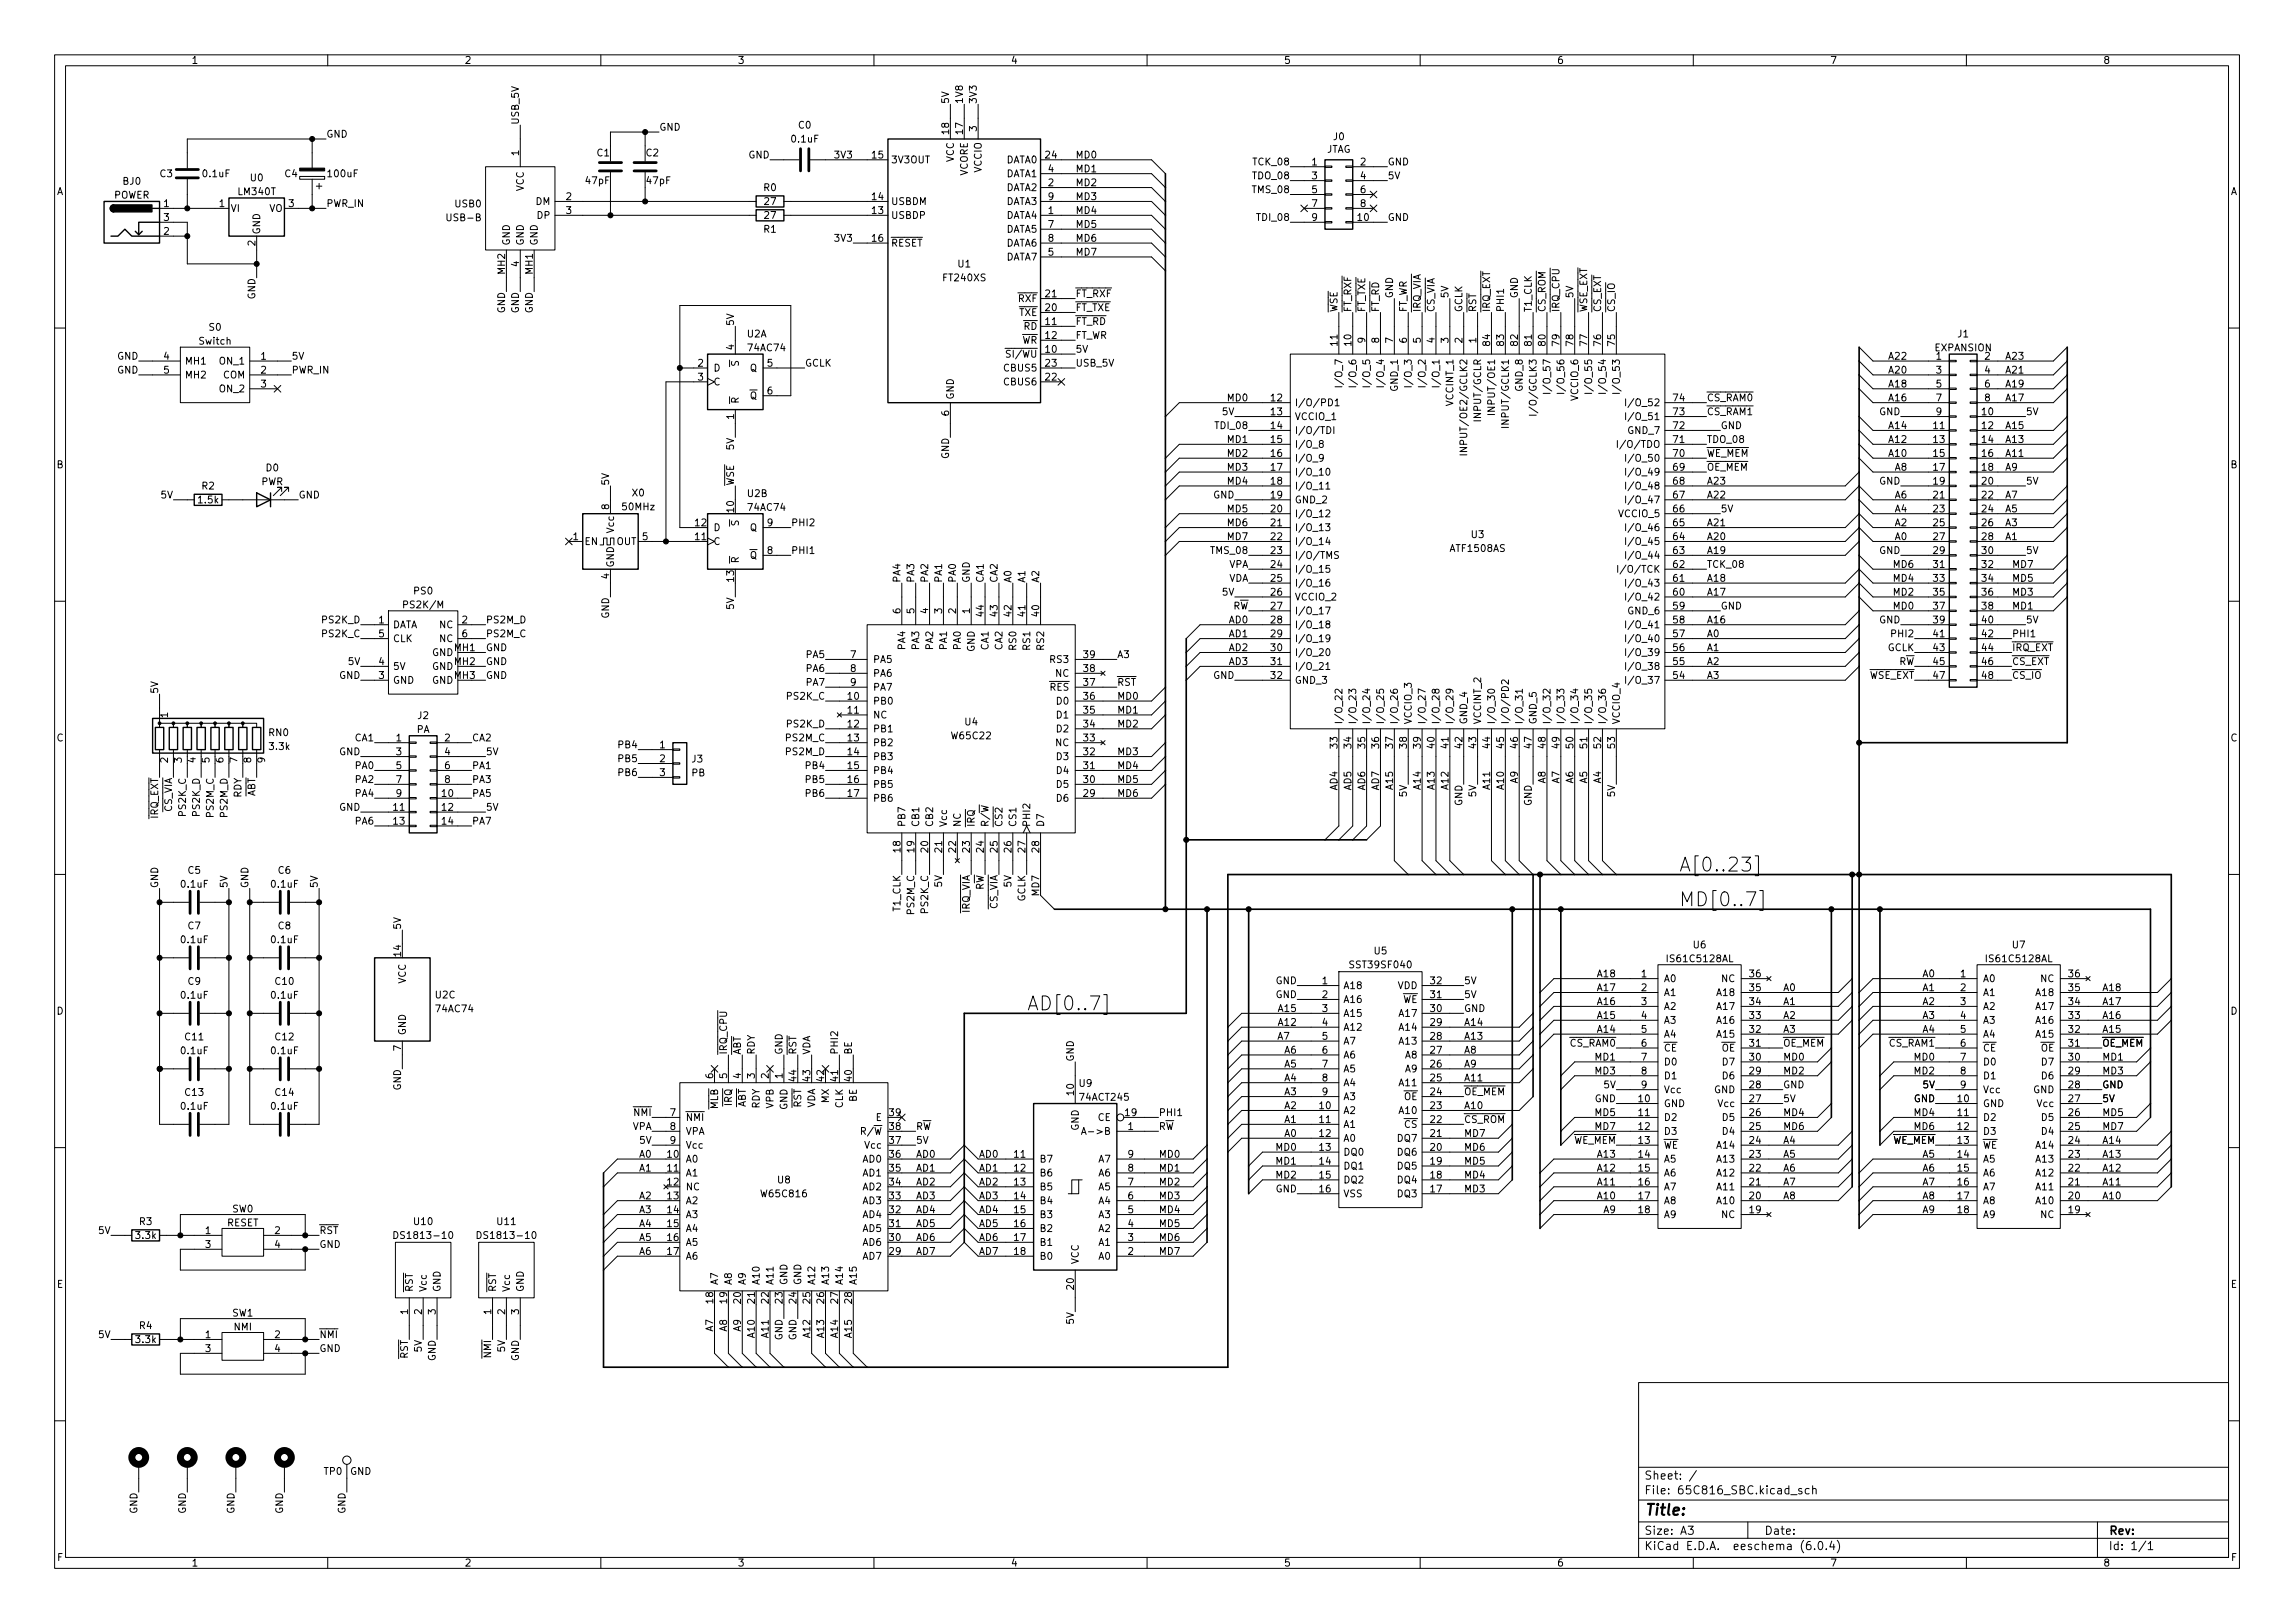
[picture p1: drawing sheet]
<svg xmlns="http://www.w3.org/2000/svg" width="420mm" height="297mm" viewBox="0 0 420 297" stroke-linecap="round" stroke-linejoin="round" font-family="sans-serif">
<defs><g id="words">
<g font-size="3.5">
<text x="307.3" y="159.5">A[0..23]</text>
<text x="307.3" y="165.9">MD[0..7]</text>
<text x="188" y="184.9">AD[0..7]</text>
</g>
<text font-size="2.8" x="301" y="277.3">Title:</text>
<g font-size="2.1">
<text x="301" y="273.5">File: 65C816_SBC.kicad_sch</text>
<text x="301" y="270.8">Sheet: /</text>
<text x="301" y="280.9">Size: A3</text>
<text x="323" y="280.9">Date:</text>
<text x="386" y="280.9">Rev:</text>
<text x="301" y="283.7">KiCad E.D.A. eeschema (6.0.4)</text>
<text x="386" y="283.7">Id: 1/1</text>
</g>
<g font-size="1.8">
<text x="35" y="11.7">1</text>
<text x="85" y="11.7">2</text>
<text x="135" y="11.7">3</text>
<text x="185" y="11.7">4</text>
<text x="235" y="11.7">5</text>
<text x="285" y="11.7">6</text>
<text x="335" y="11.7">7</text>
<text x="385" y="11.7">8</text>
<text x="95" y="22.9" transform="rotate(-90 95 22.9)">USB_5V</text>
<text x="120.6" y="23.9">GND</text>
<text x="146.2" y="23.5">C0</text>
<text x="173.7" y="19.1" transform="rotate(-90 173.7 19.1)">5V</text>
<text x="176.3" y="19.1" transform="rotate(-90 176.3 19.1)">1V8</text>
<text x="178.8" y="19.1" transform="rotate(-90 178.8 19.1)">3V3</text>
<text x="59.7" y="25.2">GND</text>
<text x="95" y="28.5" transform="rotate(-90 95 28.5)">1</text>
<text x="109.3" y="28.6">C1</text>
<text x="118.3" y="28.6">C2</text>
<text x="137" y="29">GND</text>
<text x="145" y="26.1">0.1uF</text>
<text x="153.1" y="29">3V3</text>
<text x="159.7" y="29">15</text>
<text x="163.1" y="29.9">3V3OUT</text>
<text x="173.7" y="24.5" transform="rotate(-90 173.7 24.5)">18</text>
<text x="174.6" y="29.7" transform="rotate(-90 174.6 29.7)">VCC</text>
<text x="176.3" y="24.5" transform="rotate(-90 176.3 24.5)">17</text>
<text x="178.8" y="24" transform="rotate(-90 178.8 24)">3</text>
<text x="184.1" y="29.9">DATA0</text>
<text x="191.4" y="29">24</text>
<text x="196.8" y="29">MD0</text>
<text x="242.8" y="28">JTAG</text>
<text x="244.1" y="25.6">J0</text>
<text x="10.3" y="35.7">A</text>
<text x="22.5" y="33.8">BJ0</text>
<text x="29.3" y="32.4">C3</text>
<text x="37.2" y="32.4">0.1uF</text>
<text x="43.7" y="35.7">LM340T</text>
<text x="45.9" y="33.2">U0</text>
<text x="52.2" y="32.4">C4</text>
<text x="60.1" y="32.4">100uF</text>
<text x="95.9" y="35" transform="rotate(-90 95.9 35)">VCC</text>
<text x="107.3" y="33.7">47pF</text>
<text x="118.5" y="33.7">47pF</text>
<text x="139.8" y="35">R0</text>
<text x="177.2" y="32.2" transform="rotate(-90 177.2 32.2)">VCORE</text>
<text x="179.7" y="31.5" transform="rotate(-90 179.7 31.5)">VCCIO</text>
<text x="184.1" y="35">DATA2</text>
<text x="184.1" y="32.4">DATA1</text>
<text x="191.9" y="34.1">2</text>
<text x="191.9" y="31.5">4</text>
<text x="196.8" y="31.5">MD1</text>
<text x="196.8" y="34.1">MD2</text>
<text x="229.5" y="35.3">TMS_08</text>
<text x="229.5" y="32.8">TDO_08</text>
<text x="229.6" y="30.3">TCK_08</text>
<text x="240.2" y="30.3">1</text>
<text x="240.2" y="32.8">3</text>
<text x="240.2" y="35.3">5</text>
<text x="249.1" y="30.3">2</text>
<text x="249.1" y="32.8">4</text>
<text x="249.1" y="35.3">6</text>
<text x="254" y="32.8">5V</text>
<text x="254" y="30.3">GND</text>
<text x="408.3" y="35.7">A</text>
<text x="20.8" y="36.3">POWER</text>
<text x="30" y="37.9">1</text>
<text x="30" y="40.4">3</text>
<text x="40.1" y="37.9">1</text>
<text x="42.2" y="38.8">VI</text>
<text x="49.3" y="38.8">VO</text>
<text x="52.8" y="37.9">3</text>
<text x="59.7" y="37.9">PWR_IN</text>
<text x="82.1" y="40.5">USB-B</text>
<text x="83.3" y="37.9">USB0</text>
<text x="98.1" y="37.5">DM</text>
<text x="98.4" y="40">DP</text>
<text x="103.6" y="36.6">2</text>
<text x="103.6" y="39.2">3</text>
<text x="140" y="40">27</text>
<text x="140" y="37.5">27</text>
<text x="159.7" y="39.2">13</text>
<text x="159.7" y="36.6">14</text>
<text x="163.1" y="40">USBDP</text>
<text x="163.1" y="37.5">USBDM</text>
<text x="184.1" y="40">DATA4</text>
<text x="184.1" y="37.5">DATA3</text>
<text x="191.9" y="39.2">1</text>
<text x="191.9" y="41.7">7</text>
<text x="191.9" y="36.6">9</text>
<text x="196.8" y="41.7">MD5</text>
<text x="196.8" y="36.6">MD3</text>
<text x="196.8" y="39.1">MD4</text>
<text x="230.4" y="40.4">TDI_08</text>
<text x="240.2" y="37.9">7</text>
<text x="240.2" y="40.4">9</text>
<text x="248.6" y="40.4">10</text>
<text x="249.1" y="37.9">8</text>
<text x="254" y="40.4">GND</text>
<text x="30" y="43">2</text>
<text x="46.7" y="45" transform="rotate(-90 46.7 45)">2</text>
<text x="47.6" y="43" transform="rotate(-90 47.6 43)">GND</text>
<text x="93.3" y="45" transform="rotate(-90 93.3 45)">GND</text>
<text x="95.9" y="45" transform="rotate(-90 95.9 45)">GND</text>
<text x="98.4" y="45" transform="rotate(-90 98.4 45)">GND</text>
<text x="139.8" y="42.6">R1</text>
<text x="153.1" y="44.2">3V3</text>
<text x="159.7" y="44.2">16</text>
<text x="163.1" y="45.1">~{RESET}</text>
<text x="184.1" y="47.7">DATA7</text>
<text x="184.1" y="42.6">DATA5</text>
<text x="184.1" y="45.1">DATA6</text>
<text x="191.9" y="46.8">5</text>
<text x="191.9" y="44.2">8</text>
<text x="196.8" y="44.2">MD6</text>
<text x="196.8" y="46.8">MD7</text>
<text x="92.5" y="50.2" transform="rotate(-90 92.5 50.2)">MH2</text>
<text x="95" y="48.8" transform="rotate(-90 95 48.8)">4</text>
<text x="97.5" y="50.2" transform="rotate(-90 97.5 50.2)">MH1</text>
<text x="172.8" y="51.5">FT240XS</text>
<text x="175.4" y="48.9">U1</text>
<text x="46.7" y="54.8" transform="rotate(-90 46.7 54.8)">GND</text>
<text x="92.4" y="57.3" transform="rotate(-90 92.4 57.3)">GND</text>
<text x="95" y="57.3" transform="rotate(-90 95 57.3)">GND</text>
<text x="97.5" y="57.3" transform="rotate(-90 97.5 57.3)">GND</text>
<text x="134.4" y="59.7" transform="rotate(-90 134.4 59.7)">5V</text>
<text x="185.1" y="55.3">~{RXF}</text>
<text x="185.2" y="57.8">~{TXE}</text>
<text x="191.4" y="59.5">11</text>
<text x="191.4" y="56.9">20</text>
<text x="191.4" y="54.4">21</text>
<text x="196.8" y="54.4">~{FT_RXF}</text>
<text x="196.8" y="56.9">~{FT_TXE}</text>
<text x="196.8" y="59.5">~{FT_RD}</text>
<text x="244.8" y="57.2" transform="rotate(-90 244.8 57.2)">~{WSE}</text>
<text x="247.4" y="57.2" transform="rotate(-90 247.4 57.2)">~{FT_RXF}</text>
<text x="249.9" y="57.2" transform="rotate(-90 249.9 57.2)">~{FT_TXE}</text>
<text x="252.5" y="57.2" transform="rotate(-90 252.5 57.2)">~{FT_RD}</text>
<text x="255" y="54.6" transform="rotate(-90 255 54.6)">GND</text>
<text x="257.5" y="57.2" transform="rotate(-90 257.5 57.2)">FT_WR</text>
<text x="260.1" y="57.2" transform="rotate(-90 260.1 57.2)">~{IRQ_VIA}</text>
<text x="262.6" y="57.2" transform="rotate(-90 262.6 57.2)">~{CS_VIA}</text>
<text x="265.2" y="54.6" transform="rotate(-90 265.2 54.6)">5V</text>
<text x="267.7" y="57.2" transform="rotate(-90 267.7 57.2)">GCLK</text>
<text x="270.2" y="57.2" transform="rotate(-90 270.2 57.2)">~{RST}</text>
<text x="272.8" y="57.2" transform="rotate(-90 272.8 57.2)">~{IRQ_EXT}</text>
<text x="275.3" y="57.2" transform="rotate(-90 275.3 57.2)">PHI1</text>
<text x="277.9" y="54.6" transform="rotate(-90 277.9 54.6)">GND</text>
<text x="280.4" y="57.2" transform="rotate(-90 280.4 57.2)">T1_CLK</text>
<text x="282.9" y="57.2" transform="rotate(-90 282.9 57.2)">~{CS_ROM}</text>
<text x="285.5" y="57.2" transform="rotate(-90 285.5 57.2)">~{IRQ_CPU}</text>
<text x="288" y="54.6" transform="rotate(-90 288 54.6)">5V</text>
<text x="290.6" y="57.2" transform="rotate(-90 290.6 57.2)">~{WSE_EXT}</text>
<text x="293.1" y="57.2" transform="rotate(-90 293.1 57.2)">~{CS_EXT}</text>
<text x="295.6" y="57.2" transform="rotate(-90 295.6 57.2)">~{CS_IO}</text>
<text x="21.5" y="65.8">GND</text>
<text x="30" y="65.8">4</text>
<text x="36.5" y="63.1">Switch</text>
<text x="38.3" y="60.5">S0</text>
<text x="47.8" y="65.8">1</text>
<text x="53.3" y="65.8">5V</text>
<text x="134.4" y="64" transform="rotate(-90 134.4 64)">4</text>
<text x="136.8" y="61.7">U2A</text>
<text x="137.1" y="64.3">74AC74</text>
<text x="183.5" y="65.4">~{SI/WU}</text>
<text x="185.7" y="62.9">~{WR}</text>
<text x="186.1" y="60.4">~{RD}</text>
<text x="191.4" y="64.6">10</text>
<text x="191.4" y="62">12</text>
<text x="196.8" y="64.5">5V</text>
<text x="196.8" y="62">FT_WR</text>
<text x="244.9" y="63.3" transform="rotate(-90 244.9 63.3)">11</text>
<text x="247.4" y="63.3" transform="rotate(-90 247.4 63.3)">10</text>
<text x="249.9" y="62.8" transform="rotate(-90 249.9 62.8)">9</text>
<text x="252.5" y="62.8" transform="rotate(-90 252.5 62.8)">8</text>
<text x="255" y="62.8" transform="rotate(-90 255 62.8)">7</text>
<text x="257.6" y="62.8" transform="rotate(-90 257.6 62.8)">6</text>
<text x="260.1" y="62.8" transform="rotate(-90 260.1 62.8)">5</text>
<text x="262.6" y="62.8" transform="rotate(-90 262.6 62.8)">4</text>
<text x="265.2" y="62.8" transform="rotate(-90 265.2 62.8)">3</text>
<text x="267.7" y="62.8" transform="rotate(-90 267.7 62.8)">2</text>
<text x="270.3" y="62.8" transform="rotate(-90 270.3 62.8)">1</text>
<text x="272.8" y="63.3" transform="rotate(-90 272.8 63.3)">84</text>
<text x="275.3" y="63.3" transform="rotate(-90 275.3 63.3)">83</text>
<text x="277.9" y="63.3" transform="rotate(-90 277.9 63.3)">82</text>
<text x="280.4" y="63.3" transform="rotate(-90 280.4 63.3)">81</text>
<text x="283" y="63.3" transform="rotate(-90 283 63.3)">80</text>
<text x="285.5" y="63.3" transform="rotate(-90 285.5 63.3)">79</text>
<text x="288" y="63.3" transform="rotate(-90 288 63.3)">78</text>
<text x="290.6" y="63.3" transform="rotate(-90 290.6 63.3)">77</text>
<text x="293.1" y="63.3" transform="rotate(-90 293.1 63.3)">76</text>
<text x="295.7" y="63.3" transform="rotate(-90 295.7 63.3)">75</text>
<text x="346" y="65.8">A22</text>
<text x="354.2" y="64.3">EXPANSION</text>
<text x="354.5" y="65.8">1</text>
<text x="358.4" y="61.7">J1</text>
<text x="363.4" y="65.8">2</text>
<text x="367" y="65.8">A23</text>
<text x="21.5" y="68.4">GND</text>
<text x="30" y="68.4">5</text>
<text x="33.8" y="66.7">MH1</text>
<text x="33.8" y="69.3">MH2</text>
<text x="40.3" y="66.7">ON_1</text>
<text x="40.3" y="71.8">ON_2</text>
<text x="40.8" y="69.3">COM</text>
<text x="47.8" y="68.4">2</text>
<text x="47.8" y="70.9">3</text>
<text x="53.3" y="68.4">PWR_IN</text>
<text x="127.8" y="67.1">2</text>
<text x="127.8" y="69.6">3</text>
<text x="130.6" y="68">D</text>
<text x="130.6" y="70.5">C</text>
<text x="137.3" y="68">Q</text>
<text x="140.5" y="67.1">5</text>
<text x="147.3" y="67.1">GCLK</text>
<text x="184" y="70.5">CBUS6</text>
<text x="184" y="68">CBUS5</text>
<text x="191.4" y="69.6">22</text>
<text x="191.4" y="67.1">23</text>
<text x="196.8" y="67.1">USB_5V</text>
<text x="245.7" y="69.9" transform="rotate(-90 245.7 69.9)">I/O_7</text>
<text x="248.3" y="69.9" transform="rotate(-90 248.3 69.9)">I/O_6</text>
<text x="250.8" y="69.9" transform="rotate(-90 250.8 69.9)">I/O_5</text>
<text x="253.4" y="69.9" transform="rotate(-90 253.4 69.9)">I/O_4</text>
<text x="255.9" y="71.5" transform="rotate(-90 255.9 71.5)">GND_1</text>
<text x="258.4" y="69.9" transform="rotate(-90 258.4 69.9)">I/O_3</text>
<text x="261" y="69.9" transform="rotate(-90 261 69.9)">I/O_2</text>
<text x="263.5" y="69.9" transform="rotate(-90 263.5 69.9)">I/O_1</text>
<text x="278.8" y="71.5" transform="rotate(-90 278.8 71.5)">GND_8</text>
<text x="283.8" y="70.9" transform="rotate(-90 283.8 70.9)">I/O_57</text>
<text x="286.4" y="70.9" transform="rotate(-90 286.4 70.9)">I/O_56</text>
<text x="291.5" y="70.9" transform="rotate(-90 291.5 70.9)">I/O_55</text>
<text x="294" y="70.9" transform="rotate(-90 294 70.9)">I/O_54</text>
<text x="296.5" y="70.9" transform="rotate(-90 296.5 70.9)">I/O_53</text>
<text x="346" y="68.4">A20</text>
<text x="346" y="70.9">A18</text>
<text x="354.5" y="68.4">3</text>
<text x="354.5" y="70.9">5</text>
<text x="363.4" y="68.4">4</text>
<text x="363.4" y="70.9">6</text>
<text x="367" y="68.4">A21</text>
<text x="367" y="70.9">A19</text>
<text x="134.4" y="76.7" transform="rotate(-90 134.4 76.7)">1</text>
<text x="135.3" y="74" transform="rotate(-90 135.3 74)">~{R}</text>
<text x="135.9" y="73.1">~{Q}</text>
<text x="140.5" y="72.2">6</text>
<text x="173.7" y="76.1" transform="rotate(-90 173.7 76.1)">6</text>
<text x="174.6" y="73.2" transform="rotate(-90 174.6 73.2)">GND</text>
<text x="223.9" y="76">5V</text>
<text x="224.9" y="73.4">MD0</text>
<text x="232.7" y="73.4">12</text>
<text x="232.7" y="76">13</text>
<text x="237" y="74.3">I/O/PD1</text>
<text x="237" y="76.9">VCCIO_1</text>
<text x="266.1" y="74.1" transform="rotate(-90 266.1 74.1)">VCCINT_1</text>
<text x="271.1" y="76.4" transform="rotate(-90 271.1 76.4)">INPUT/GCLR</text>
<text x="273.7" y="74.9" transform="rotate(-90 273.7 74.9)">INPUT/OE1</text>
<text x="276.2" y="77.4" transform="rotate(-90 276.2 77.4)">INPUT/GCLK1</text>
<text x="281.3" y="74.4" transform="rotate(-90 281.3 74.4)">I/O/GCLK3</text>
<text x="288.9" y="73.1" transform="rotate(-90 288.9 73.1)">VCCIO_6</text>
<text x="298.7" y="76.9">I/O_51</text>
<text x="298.7" y="74.3">I/O_52</text>
<text x="306.4" y="76">73</text>
<text x="306.4" y="73.4">74</text>
<text x="312.4" y="73.4">~{CS_RAM0}</text>
<text x="312.4" y="76">~{CS_RAM1}</text>
<text x="344.1" y="76">GND</text>
<text x="346" y="73.4">A16</text>
<text x="354.5" y="73.4">7</text>
<text x="354.5" y="76">9</text>
<text x="362.9" y="76">10</text>
<text x="363.4" y="73.4">8</text>
<text x="367" y="73.4">A17</text>
<text x="370.8" y="76">5V</text>
<text x="173.7" y="84" transform="rotate(-90 173.7 84)">GND</text>
<text x="222.8" y="78.5">TDI_08</text>
<text x="224.9" y="83.6">MD2</text>
<text x="224.9" y="81.1">MD1</text>
<text x="232.7" y="78.5">14</text>
<text x="232.7" y="81.1">15</text>
<text x="232.7" y="83.6">16</text>
<text x="237" y="79.4">I/O/TDI</text>
<text x="237" y="82">I/O_8</text>
<text x="268.6" y="81.4" transform="rotate(-90 268.6 81.4)">INPUT/OE2/GCLK2</text>
<text x="297.5" y="82">I/O/TDO</text>
<text x="298.1" y="79.4">GND_7</text>
<text x="306.4" y="83.6">70</text>
<text x="306.4" y="81.1">71</text>
<text x="306.4" y="78.5">72</text>
<text x="312.4" y="83.6">~{WE_MEM}</text>
<text x="312.4" y="81.1">TDO_08</text>
<text x="315" y="78.5">GND</text>
<text x="346" y="83.6">A10</text>
<text x="346" y="81.1">A12</text>
<text x="346" y="78.5">A14</text>
<text x="354" y="78.5">11</text>
<text x="354" y="81.1">13</text>
<text x="354" y="83.6">15</text>
<text x="362.9" y="78.5">12</text>
<text x="362.9" y="81.1">14</text>
<text x="362.9" y="83.6">16</text>
<text x="367" y="78.5">A15</text>
<text x="367" y="81.1">A13</text>
<text x="367" y="83.6">A11</text>
<text x="10.3" y="85.7">B</text>
<text x="37" y="89.6">R2</text>
<text x="47.8" y="88.8">PWR</text>
<text x="48.7" y="86.3">D0</text>
<text x="111.5" y="88.9" transform="rotate(-90 111.5 88.9)">5V</text>
<text x="134.4" y="88.9" transform="rotate(-90 134.4 88.9)">~{WSE} 5V</text>
<text x="224.9" y="86.1">MD3</text>
<text x="224.9" y="88.7">MD4</text>
<text x="232.7" y="86.1">17</text>
<text x="232.7" y="88.7">18</text>
<text x="237" y="84.5">I/O_9</text>
<text x="237" y="87">I/O_10</text>
<text x="237" y="89.6">I/O_11</text>
<text x="298.7" y="89.6">I/O_48</text>
<text x="298.7" y="87">I/O_49</text>
<text x="298.7" y="84.5">I/O_50</text>
<text x="306.4" y="88.7">68</text>
<text x="306.4" y="86.1">69</text>
<text x="312.4" y="88.7">A23</text>
<text x="312.4" y="86.1">~{OE_MEM}</text>
<text x="344.1" y="88.7">GND</text>
<text x="347" y="86.1">A8</text>
<text x="354" y="86.1">17</text>
<text x="354" y="88.7">19</text>
<text x="362.9" y="86.1">18</text>
<text x="362.9" y="88.7">20</text>
<text x="367" y="86.1">A9</text>
<text x="370.8" y="88.7">5V</text>
<text x="408.3" y="85.7">B</text>
<text x="29.6" y="91.2">5V</text>
<text x="36.4" y="92.1">1.5k</text>
<text x="54.6" y="91.2">GND</text>
<text x="111.5" y="93.2" transform="rotate(-90 111.5 93.2)">8</text>
<text x="114" y="93.4">50MHz</text>
<text x="115.8" y="90.8">X0</text>
<text x="134.4" y="93.7" transform="rotate(-90 134.4 93.7)">10</text>
<text x="136.9" y="91">U2B</text>
<text x="137.1" y="93.5">74AC74</text>
<text x="222.1" y="91.2">GND</text>
<text x="224.9" y="93.8">MD5</text>
<text x="232.7" y="91.2">19</text>
<text x="232.7" y="93.8">20</text>
<text x="237" y="92.1">GND_2</text>
<text x="237" y="94.7">I/O_12</text>
<text x="296.5" y="94.7">VCCIO_5</text>
<text x="298.7" y="92.1">I/O_47</text>
<text x="306.4" y="93.8">66</text>
<text x="306.4" y="91.2">67</text>
<text x="312.4" y="91.2">A22</text>
<text x="315" y="93.8">5V</text>
<text x="347" y="93.8">A4</text>
<text x="347" y="91.2">A6</text>
<text x="354" y="91.2">21</text>
<text x="354" y="93.8">23</text>
<text x="362.9" y="91.2">22</text>
<text x="362.9" y="93.8">24</text>
<text x="367" y="91.2">A7</text>
<text x="367" y="93.8">A5</text>
<text x="104.9" y="98.8">1</text>
<text x="106.9" y="99.7">EN</text>
<text x="112.4" y="97.4" transform="rotate(-90 112.4 97.4)">Vcc</text>
<text x="112.9" y="99.7">OUT</text>
<text x="117.6" y="98.8">5</text>
<text x="127.3" y="98.8">11</text>
<text x="127.3" y="96.3">12</text>
<text x="130.6" y="99.7">C</text>
<text x="130.6" y="97.2">D</text>
<text x="137.3" y="97.2">Q</text>
<text x="140.5" y="101.4">8</text>
<text x="140.5" y="96.3">9</text>
<text x="144.8" y="101.4">PHI1</text>
<text x="144.8" y="96.3">PHI2</text>
<text x="221.9" y="101.4">TMS_08</text>
<text x="224.9" y="96.3">MD6</text>
<text x="224.9" y="98.8">MD7</text>
<text x="232.7" y="96.3">21</text>
<text x="232.7" y="98.8">22</text>
<text x="232.7" y="101.4">23</text>
<text x="237" y="97.2">I/O_13</text>
<text x="237" y="99.7">I/O_14</text>
<text x="265.6" y="101">ATF1508AS</text>
<text x="269.4" y="98.5">U3</text>
<text x="298.7" y="99.7">I/O_45</text>
<text x="298.7" y="97.2">I/O_46</text>
<text x="306.4" y="101.4">63</text>
<text x="306.4" y="98.8">64</text>
<text x="306.4" y="96.3">65</text>
<text x="312.4" y="101.4">A19</text>
<text x="312.4" y="96.3">A21</text>
<text x="312.4" y="98.8">A20</text>
<text x="344.1" y="101.4">GND</text>
<text x="347" y="98.8">A0</text>
<text x="347" y="96.3">A2</text>
<text x="354" y="96.3">25</text>
<text x="354" y="98.8">27</text>
<text x="354" y="101.4">29</text>
<text x="362.9" y="96.3">26</text>
<text x="362.9" y="98.8">28</text>
<text x="362.9" y="101.4">30</text>
<text x="367" y="98.8">A1</text>
<text x="367" y="96.3">A3</text>
<text x="370.8" y="101.4">5V</text>
<text x="111.5" y="105.9" transform="rotate(-90 111.5 105.9)">4</text>
<text x="112.4" y="103.9" transform="rotate(-90 112.4 103.9)">GND</text>
<text x="134.4" y="106.4" transform="rotate(-90 134.4 106.4)">13</text>
<text x="135.3" y="103.2" transform="rotate(-90 135.3 103.2)">~{R}</text>
<text x="135.9" y="102.3">~{Q}</text>
<text x="164.8" y="106.7" transform="rotate(-90 164.8 106.7)">PA4</text>
<text x="167.4" y="106.7" transform="rotate(-90 167.4 106.7)">PA3</text>
<text x="169.9" y="106.7" transform="rotate(-90 169.9 106.7)">PA2</text>
<text x="172.5" y="106.7" transform="rotate(-90 172.5 106.7)">PA1</text>
<text x="175" y="106.7" transform="rotate(-90 175 106.7)">PA0</text>
<text x="177.5" y="106.7" transform="rotate(-90 177.5 106.7)">GND</text>
<text x="180.1" y="106.7" transform="rotate(-90 180.1 106.7)">CA1</text>
<text x="182.6" y="106.7" transform="rotate(-90 182.6 106.7)">CA2</text>
<text x="185.2" y="106.7" transform="rotate(-90 185.2 106.7)">A0</text>
<text x="187.7" y="106.7" transform="rotate(-90 187.7 106.7)">A1</text>
<text x="190.2" y="106.7" transform="rotate(-90 190.2 106.7)">A2</text>
<text x="224.9" y="106.5">VDA</text>
<text x="225" y="103.9">VPA</text>
<text x="232.7" y="103.9">24</text>
<text x="232.7" y="106.5">25</text>
<text x="237" y="102.3">I/O/TMS</text>
<text x="237" y="104.8">I/O_15</text>
<text x="237" y="107.4">I/O_16</text>
<text x="297.6" y="104.8">I/O/TCK</text>
<text x="298.7" y="107.4">I/O_43</text>
<text x="298.7" y="102.3">I/O_44</text>
<text x="306.4" y="106.5">61</text>
<text x="306.4" y="103.9">62</text>
<text x="312.4" y="106.5">A18</text>
<text x="312.4" y="103.9">TCK_08</text>
<text x="346.8" y="103.9">MD6</text>
<text x="346.8" y="106.5">MD4</text>
<text x="354" y="103.9">31</text>
<text x="354" y="106.5">33</text>
<text x="362.9" y="103.9">32</text>
<text x="362.9" y="106.5">34</text>
<text x="368.3" y="103.9">MD7</text>
<text x="368.3" y="106.5">MD5</text>
<text x="74.2" y="111.3">PS2K/M</text>
<text x="75.8" y="108.8">PS0</text>
<text x="111.5" y="113.2" transform="rotate(-90 111.5 113.2)">GND</text>
<text x="134.4" y="111.4" transform="rotate(-90 134.4 111.4)">5V</text>
<text x="164.8" y="112.3" transform="rotate(-90 164.8 112.3)">6</text>
<text x="167.4" y="112.3" transform="rotate(-90 167.4 112.3)">5</text>
<text x="169.9" y="112.3" transform="rotate(-90 169.9 112.3)">4</text>
<text x="172.5" y="112.3" transform="rotate(-90 172.5 112.3)">3</text>
<text x="175" y="112.3" transform="rotate(-90 175 112.3)">2</text>
<text x="177.5" y="112.3" transform="rotate(-90 177.5 112.3)">1</text>
<text x="180.1" y="112.8" transform="rotate(-90 180.1 112.8)">44</text>
<text x="182.6" y="112.8" transform="rotate(-90 182.6 112.8)">43</text>
<text x="185.2" y="112.8" transform="rotate(-90 185.2 112.8)">42</text>
<text x="187.7" y="112.8" transform="rotate(-90 187.7 112.8)">41</text>
<text x="190.2" y="112.8" transform="rotate(-90 190.2 112.8)">40</text>
<text x="223.9" y="109">5V</text>
<text x="224.3" y="111.5">R~{W}</text>
<text x="232.7" y="109">26</text>
<text x="232.7" y="111.5">27</text>
<text x="237" y="109.9">VCCIO_2</text>
<text x="237" y="112.4">I/O_17</text>
<text x="298.1" y="112.4">GND_6</text>
<text x="298.7" y="109.9">I/O_42</text>
<text x="306.4" y="111.5">59</text>
<text x="306.4" y="109">60</text>
<text x="312.4" y="109">A17</text>
<text x="315" y="111.5">GND</text>
<text x="346.8" y="109">MD2</text>
<text x="346.8" y="111.5">MD0</text>
<text x="354" y="109">35</text>
<text x="354" y="111.5">37</text>
<text x="362.9" y="109">36</text>
<text x="362.9" y="111.5">38</text>
<text x="368.3" y="109">MD3</text>
<text x="368.3" y="111.5">MD1</text>
<text x="59.2" y="116.6">PS2K_C</text>
<text x="59.2" y="114.1">PS2K_D</text>
<text x="69.4" y="114.1">1</text>
<text x="69.4" y="116.6">5</text>
<text x="71.9" y="115">DATA</text>
<text x="71.9" y="117.5">CLK</text>
<text x="80.5" y="115">NC</text>
<text x="80.5" y="117.5">NC</text>
<text x="83.2" y="119.2">MH1</text>
<text x="84.6" y="114.1">2</text>
<text x="84.6" y="116.6">6</text>
<text x="88.9" y="119.2">GND</text>
<text x="88.9" y="114.1">PS2M_D</text>
<text x="88.9" y="116.6">PS2M_C</text>
<text x="165.7" y="118.8" transform="rotate(-90 165.7 118.8)">PA4</text>
<text x="168.3" y="118.8" transform="rotate(-90 168.3 118.8)">PA3</text>
<text x="170.8" y="118.8" transform="rotate(-90 170.8 118.8)">PA2</text>
<text x="173.4" y="118.8" transform="rotate(-90 173.4 118.8)">PA1</text>
<text x="175.9" y="118.8" transform="rotate(-90 175.9 118.8)">PA0</text>
<text x="178.4" y="119.3" transform="rotate(-90 178.4 119.3)">GND</text>
<text x="181" y="118.9" transform="rotate(-90 181 118.9)">CA1</text>
<text x="183.5" y="118.9" transform="rotate(-90 183.5 118.9)">CA2</text>
<text x="186.1" y="118.8" transform="rotate(-90 186.1 118.8)">RS0</text>
<text x="188.6" y="118.8" transform="rotate(-90 188.6 118.8)">RS1</text>
<text x="191.1" y="118.8" transform="rotate(-90 191.1 118.8)">RS2</text>
<text x="225.1" y="114.1">AD0</text>
<text x="225.1" y="116.6">AD1</text>
<text x="225.1" y="119.2">AD2</text>
<text x="232.7" y="114.1">28</text>
<text x="232.7" y="116.6">29</text>
<text x="232.7" y="119.2">30</text>
<text x="237" y="115">I/O_18</text>
<text x="237" y="117.5">I/O_19</text>
<text x="298.7" y="117.5">I/O_40</text>
<text x="298.7" y="115">I/O_41</text>
<text x="306.4" y="119.2">56</text>
<text x="306.4" y="116.6">57</text>
<text x="306.4" y="114.1">58</text>
<text x="312.4" y="119.2">A1</text>
<text x="312.4" y="116.6">A0</text>
<text x="312.4" y="114.1">A16</text>
<text x="344.1" y="114.1">GND</text>
<text x="345.5" y="119.2">GCLK</text>
<text x="346.6" y="116.6">PHI2</text>
<text x="354" y="114.1">39</text>
<text x="354" y="116.6">41</text>
<text x="354" y="119.2">43</text>
<text x="362.9" y="114.1">40</text>
<text x="362.9" y="116.6">42</text>
<text x="362.9" y="119.2">44</text>
<text x="368.3" y="119.2">~{IRQ_EXT}</text>
<text x="368.3" y="116.6">PHI1</text>
<text x="370.8" y="114.1">5V</text>
<text x="62.1" y="124.2">GND</text>
<text x="63.9" y="121.7">5V</text>
<text x="69.4" y="124.2">3</text>
<text x="69.4" y="121.7">4</text>
<text x="71.9" y="125.1">GND</text>
<text x="71.9" y="122.6">5V</text>
<text x="79.1" y="120.1">GND</text>
<text x="79.1" y="122.6">GND</text>
<text x="79.1" y="125.1">GND</text>
<text x="83.2" y="121.7">MH2</text>
<text x="83.2" y="124.2">MH3</text>
<text x="88.9" y="124.2">GND</text>
<text x="88.9" y="121.7">GND</text>
<text x="147.7" y="120.4">PA5</text>
<text x="147.7" y="125.5">PA7</text>
<text x="147.7" y="123">PA6</text>
<text x="155.7" y="120.4">7</text>
<text x="155.7" y="123">8</text>
<text x="155.7" y="125.5">9</text>
<text x="159.8" y="121.3">PA5</text>
<text x="159.8" y="123.9">PA6</text>
<text x="192.4" y="121.3">RS3</text>
<text x="193.3" y="123.9">NC</text>
<text x="198.4" y="125.5">37</text>
<text x="198.4" y="123">38</text>
<text x="198.4" y="120.4">39</text>
<text x="204.5" y="125.5">~{RST}</text>
<text x="204.5" y="120.4">A3</text>
<text x="222.1" y="124.2">GND</text>
<text x="225.1" y="121.7">AD3</text>
<text x="232.7" y="121.7">31</text>
<text x="232.7" y="124.2">32</text>
<text x="237" y="120.1">I/O_20</text>
<text x="237" y="122.6">I/O_21</text>
<text x="237" y="125.1">GND_3</text>
<text x="298.7" y="125.1">I/O_37</text>
<text x="298.7" y="122.6">I/O_38</text>
<text x="298.7" y="120.1">I/O_39</text>
<text x="306.4" y="124.2">54</text>
<text x="306.4" y="121.7">55</text>
<text x="312.4" y="124.2">A3</text>
<text x="312.4" y="121.7">A2</text>
<text x="340.7" y="124.2">~{WSE_EXT}</text>
<text x="346.2" y="121.7">R~{W}</text>
<text x="354" y="121.7">45</text>
<text x="354" y="124.2">47</text>
<text x="362.9" y="121.7">46</text>
<text x="362.9" y="124.2">48</text>
<text x="368.3" y="124.2">~{CS_IO}</text>
<text x="368.3" y="121.7">~{CS_EXT}</text>
<text x="28.9" y="127" transform="rotate(-90 28.9 127)">5V</text>
<text x="30.7" y="131.3" transform="rotate(-90 30.7 131.3)">1</text>
<text x="76.5" y="131.6">J2</text>
<text x="144.2" y="128">PS2K_C</text>
<text x="155.2" y="128.1">10</text>
<text x="155.2" y="130.6">11</text>
<text x="159.8" y="128.9">PB0</text>
<text x="159.8" y="131.5">NC</text>
<text x="159.8" y="126.4">PA7</text>
<text x="190.8" y="126.4">~{RES}</text>
<text x="193.6" y="131.5">D1</text>
<text x="193.6" y="128.9">D0</text>
<text x="198.4" y="130.6">35</text>
<text x="198.4" y="128.1">36</text>
<text x="204.5" y="130.6">MD1</text>
<text x="204.5" y="128">MD0</text>
<text x="10.3" y="135.7">C</text>
<text x="49.2" y="134.7">RN0</text>
<text x="49.4" y="137.2">3.3k</text>
<text x="65" y="135.7">CA1</text>
<text x="72.5" y="135.7">1</text>
<text x="76.2" y="134.1">PA</text>
<text x="81.4" y="135.7">2</text>
<text x="86.4" y="135.7">CA2</text>
<text x="113.4" y="136.9">PB4</text>
<text x="120.8" y="136.9">1</text>
<text x="144.1" y="135.7">PS2M_C</text>
<text x="144.2" y="133.1">PS2K_D</text>
<text x="155.2" y="133.1">12</text>
<text x="155.2" y="135.7">13</text>
<text x="159.8" y="134">PB1</text>
<text x="159.8" y="136.6">PB2</text>
<text x="174.4" y="135.3">W65C22</text>
<text x="176.7" y="132.8">U4</text>
<text x="193.3" y="136.6">NC</text>
<text x="193.6" y="134">D2</text>
<text x="198.4" y="135.7">33</text>
<text x="198.4" y="133.1">34</text>
<text x="204.5" y="133.1">MD2</text>
<text x="244.9" y="136.9" transform="rotate(-90 244.9 136.9)">33</text>
<text x="245.7" y="132.6" transform="rotate(-90 245.7 132.6)">I/O_22</text>
<text x="247.4" y="136.9" transform="rotate(-90 247.4 136.9)">34</text>
<text x="248.3" y="132.6" transform="rotate(-90 248.3 132.6)">I/O_23</text>
<text x="249.9" y="136.9" transform="rotate(-90 249.9 136.9)">35</text>
<text x="250.8" y="132.6" transform="rotate(-90 250.8 132.6)">I/O_24</text>
<text x="252.5" y="136.9" transform="rotate(-90 252.5 136.9)">36</text>
<text x="253.4" y="132.6" transform="rotate(-90 253.4 132.6)">I/O_25</text>
<text x="255" y="136.9" transform="rotate(-90 255 136.9)">37</text>
<text x="255.9" y="132.6" transform="rotate(-90 255.9 132.6)">I/O_26</text>
<text x="257.6" y="136.9" transform="rotate(-90 257.6 136.9)">38</text>
<text x="258.4" y="132.6" transform="rotate(-90 258.4 132.6)">VCCIO_3</text>
<text x="260.1" y="136.9" transform="rotate(-90 260.1 136.9)">39</text>
<text x="261" y="132.6" transform="rotate(-90 261 132.6)">I/O_27</text>
<text x="262.6" y="136.9" transform="rotate(-90 262.6 136.9)">40</text>
<text x="263.5" y="132.6" transform="rotate(-90 263.5 132.6)">I/O_28</text>
<text x="265.2" y="136.9" transform="rotate(-90 265.2 136.9)">41</text>
<text x="266.1" y="132.6" transform="rotate(-90 266.1 132.6)">I/O_29</text>
<text x="267.7" y="136.9" transform="rotate(-90 267.7 136.9)">42</text>
<text x="268.6" y="132.6" transform="rotate(-90 268.6 132.6)">GND_4</text>
<text x="270.3" y="136.9" transform="rotate(-90 270.3 136.9)">43</text>
<text x="271.1" y="132.6" transform="rotate(-90 271.1 132.6)">VCCINT_2</text>
<text x="272.8" y="136.9" transform="rotate(-90 272.8 136.9)">44</text>
<text x="273.7" y="132.6" transform="rotate(-90 273.7 132.6)">I/O_30</text>
<text x="275.3" y="136.9" transform="rotate(-90 275.3 136.9)">45</text>
<text x="276.2" y="132.6" transform="rotate(-90 276.2 132.6)">I/O/PD2</text>
<text x="277.9" y="136.9" transform="rotate(-90 277.9 136.9)">46</text>
<text x="278.8" y="132.6" transform="rotate(-90 278.8 132.6)">I/O_31</text>
<text x="280.4" y="136.9" transform="rotate(-90 280.4 136.9)">47</text>
<text x="281.3" y="132.6" transform="rotate(-90 281.3 132.6)">GND_5</text>
<text x="283" y="136.9" transform="rotate(-90 283 136.9)">48</text>
<text x="283.8" y="132.6" transform="rotate(-90 283.8 132.6)">I/O_32</text>
<text x="285.5" y="136.9" transform="rotate(-90 285.5 136.9)">49</text>
<text x="286.4" y="132.6" transform="rotate(-90 286.4 132.6)">I/O_33</text>
<text x="288" y="136.9" transform="rotate(-90 288 136.9)">50</text>
<text x="288.9" y="132.6" transform="rotate(-90 288.9 132.6)">I/O_34</text>
<text x="290.6" y="136.9" transform="rotate(-90 290.6 136.9)">51</text>
<text x="291.5" y="132.6" transform="rotate(-90 291.5 132.6)">I/O_35</text>
<text x="293.1" y="136.9" transform="rotate(-90 293.1 136.9)">52</text>
<text x="294" y="132.6" transform="rotate(-90 294 132.6)">I/O_36</text>
<text x="295.7" y="136.9" transform="rotate(-90 295.7 136.9)">53</text>
<text x="296.5" y="132.6" transform="rotate(-90 296.5 132.6)">VCCIO_4</text>
<text x="408.3" y="135.7">C</text>
<text x="30.7" y="139.6" transform="rotate(-90 30.7 139.6)">2</text>
<text x="33.3" y="139.6" transform="rotate(-90 33.3 139.6)">3</text>
<text x="35.8" y="139.6" transform="rotate(-90 35.8 139.6)">4</text>
<text x="38.4" y="139.6" transform="rotate(-90 38.4 139.6)">5</text>
<text x="40.9" y="139.6" transform="rotate(-90 40.9 139.6)">6</text>
<text x="43.4" y="139.6" transform="rotate(-90 43.4 139.6)">7</text>
<text x="46" y="139.6" transform="rotate(-90 46 139.6)">8</text>
<text x="48.5" y="139.6" transform="rotate(-90 48.5 139.6)">9</text>
<text x="62.1" y="138.2">GND</text>
<text x="65.1" y="143.3">PA2</text>
<text x="65.1" y="140.7">PA0</text>
<text x="72.5" y="138.2">3</text>
<text x="72.5" y="140.8">5</text>
<text x="72.5" y="143.3">7</text>
<text x="81.4" y="138.2">4</text>
<text x="81.4" y="140.8">6</text>
<text x="81.4" y="143.3">8</text>
<text x="86.4" y="143.3">PA3</text>
<text x="86.4" y="140.7">PA1</text>
<text x="88.9" y="138.2">5V</text>
<text x="113.4" y="139.5">PB5</text>
<text x="113.4" y="142">PB6</text>
<text x="120.8" y="139.5">2</text>
<text x="120.8" y="142">3</text>
<text x="126.6" y="142.1">PB</text>
<text x="126.7" y="139.5">J3</text>
<text x="144.1" y="138.2">PS2M_D</text>
<text x="147.7" y="140.7">PB4</text>
<text x="147.7" y="143.3">PB5</text>
<text x="155.2" y="138.2">14</text>
<text x="155.2" y="140.8">15</text>
<text x="155.2" y="143.3">16</text>
<text x="159.8" y="139.1">PB3</text>
<text x="159.8" y="141.6">PB4</text>
<text x="193.6" y="141.6">D4</text>
<text x="193.6" y="139.1">D3</text>
<text x="198.4" y="143.3">30</text>
<text x="198.4" y="140.8">31</text>
<text x="198.4" y="138.2">32</text>
<text x="204.5" y="138.2">MD3</text>
<text x="204.5" y="143.3">MD5</text>
<text x="204.5" y="140.7">MD4</text>
<text x="277.9" y="143.3" transform="rotate(-90 277.9 143.3)">A9</text>
<text x="282.9" y="143.3" transform="rotate(-90 282.9 143.3)">A8</text>
<text x="285.5" y="143.3" transform="rotate(-90 285.5 143.3)">A7</text>
<text x="288" y="143.3" transform="rotate(-90 288 143.3)">A6</text>
<text x="290.6" y="143.3" transform="rotate(-90 290.6 143.3)">A5</text>
<text x="293.1" y="143.3" transform="rotate(-90 293.1 143.3)">A4</text>
<text x="34" y="149.2" transform="rotate(-90 34 149.2)">PS2K_C</text>
<text x="36.6" y="149.2" transform="rotate(-90 36.6 149.2)">PS2K_D</text>
<text x="39.1" y="149.4" transform="rotate(-90 39.1 149.4)">PS2M_C</text>
<text x="41.6" y="149.4" transform="rotate(-90 41.6 149.4)">PS2M_D</text>
<text x="44.2" y="146" transform="rotate(-90 44.2 146)">RDY</text>
<text x="46.7" y="147.3" transform="rotate(-90 46.7 147.3)">~{ABT}</text>
<text x="62.1" y="148.4">GND</text>
<text x="65.1" y="145.8">PA4</text>
<text x="72" y="148.4">11</text>
<text x="72.5" y="145.8">9</text>
<text x="80.9" y="145.8">10</text>
<text x="80.9" y="148.4">12</text>
<text x="86.4" y="145.8">PA5</text>
<text x="88.9" y="148.4">5V</text>
<text x="147.7" y="145.8">PB6</text>
<text x="155.2" y="145.8">17</text>
<text x="159.8" y="144.2">PB5</text>
<text x="159.8" y="146.7">PB6</text>
<text x="193.6" y="146.7">D6</text>
<text x="193.6" y="144.2">D5</text>
<text x="198.4" y="145.8">29</text>
<text x="204.5" y="145.8">MD6</text>
<text x="244.8" y="144.5" transform="rotate(-90 244.8 144.5)">AD4</text>
<text x="247.4" y="144.5" transform="rotate(-90 247.4 144.5)">AD5</text>
<text x="249.9" y="144.5" transform="rotate(-90 249.9 144.5)">AD6</text>
<text x="252.5" y="144.5" transform="rotate(-90 252.5 144.5)">AD7</text>
<text x="255" y="144.3" transform="rotate(-90 255 144.3)">A15</text>
<text x="257.5" y="145.7" transform="rotate(-90 257.5 145.7)">5V</text>
<text x="260.1" y="144.3" transform="rotate(-90 260.1 144.3)">A14</text>
<text x="262.6" y="144.3" transform="rotate(-90 262.6 144.3)">A13</text>
<text x="265.2" y="144.3" transform="rotate(-90 265.2 144.3)">A12</text>
<text x="267.7" y="147.5" transform="rotate(-90 267.7 147.5)">GND</text>
<text x="270.2" y="145.7" transform="rotate(-90 270.2 145.7)">5V</text>
<text x="272.8" y="144.3" transform="rotate(-90 272.8 144.3)">A11</text>
<text x="275.3" y="144.3" transform="rotate(-90 275.3 144.3)">A10</text>
<text x="280.4" y="147.5" transform="rotate(-90 280.4 147.5)">GND</text>
<text x="295.6" y="145.7" transform="rotate(-90 295.6 145.7)">5V</text>
<text x="28.9" y="151.2" transform="rotate(-90 28.9 151.2)">~{IRQ_EXT}</text>
<text x="31.5" y="150" transform="rotate(-90 31.5 150)">~{CS_VIA}</text>
<text x="65.1" y="150.9">PA6</text>
<text x="72" y="150.9">13</text>
<text x="80.9" y="150.9">14</text>
<text x="86.4" y="150.9">PA7</text>
<text x="164.8" y="156" transform="rotate(-90 164.8 156)">18</text>
<text x="165.7" y="151.4" transform="rotate(-90 165.7 151.4)">PB7</text>
<text x="167.4" y="156" transform="rotate(-90 167.4 156)">19</text>
<text x="168.3" y="151.4" transform="rotate(-90 168.3 151.4)">CB1</text>
<text x="169.9" y="156" transform="rotate(-90 169.9 156)">20</text>
<text x="170.8" y="151.4" transform="rotate(-90 170.8 151.4)">CB2</text>
<text x="172.5" y="156" transform="rotate(-90 172.5 156)">21</text>
<text x="173.4" y="151.4" transform="rotate(-90 173.4 151.4)">Vcc</text>
<text x="175" y="156" transform="rotate(-90 175 156)">22</text>
<text x="175.9" y="151.4" transform="rotate(-90 175.9 151.4)">NC</text>
<text x="177.5" y="156" transform="rotate(-90 177.5 156)">23</text>
<text x="178.4" y="151.4" transform="rotate(-90 178.4 151.4)">~{IRQ}</text>
<text x="180.1" y="156" transform="rotate(-90 180.1 156)">24</text>
<text x="181" y="151.4" transform="rotate(-90 181 151.4)">R/~{W}</text>
<text x="182.6" y="156" transform="rotate(-90 182.6 156)">25</text>
<text x="185.2" y="156" transform="rotate(-90 185.2 156)">26</text>
<text x="186.1" y="151.4" transform="rotate(-90 186.1 151.4)">CS1</text>
<text x="187.7" y="156" transform="rotate(-90 187.7 156)">27</text>
<text x="188.6" y="151.4" transform="rotate(-90 188.6 151.4)">PHI2</text>
<text x="190.2" y="156" transform="rotate(-90 190.2 156)">28</text>
<text x="191.1" y="151.4" transform="rotate(-90 191.1 151.4)">D7</text>
<text x="34.4" y="159.9">C5</text>
<text x="50.9" y="159.9">C6</text>
<text x="28.9" y="162.6" transform="rotate(-90 28.9 162.6)">GND</text>
<text x="33.3" y="162.4">0.1uF</text>
<text x="41.6" y="162.6" transform="rotate(-90 41.6 162.6)">5V</text>
<text x="45.5" y="162.6" transform="rotate(-90 45.5 162.6)">GND</text>
<text x="49.8" y="162.4">0.1uF</text>
<text x="58.2" y="162.6" transform="rotate(-90 58.2 162.6)">5V</text>
<text x="164.8" y="166.7" transform="rotate(-90 164.8 166.7)">T1_CLK</text>
<text x="167.4" y="167.1" transform="rotate(-90 167.4 167.1)">PS2M_C</text>
<text x="169.9" y="166.9" transform="rotate(-90 169.9 166.9)">PS2K_C</text>
<text x="172.5" y="162.2" transform="rotate(-90 172.5 162.2)">5V</text>
<text x="180.1" y="164.4" transform="rotate(-90 180.1 164.4)">R~{W}</text>
<text x="182.6" y="167.8" transform="rotate(-90 182.6 167.8)">~{CS_VIA}</text>
<text x="185.2" y="162.2" transform="rotate(-90 185.2 162.2)">5V</text>
<text x="187.7" y="165.1" transform="rotate(-90 187.7 165.1)">GCLK</text>
<text x="190.2" y="163.8" transform="rotate(-90 190.2 163.8)">MD7</text>
<text x="33.3" y="172.6">0.1uF</text>
<text x="34.4" y="170.1">C7</text>
<text x="49.8" y="172.6">0.1uF</text>
<text x="50.9" y="170.1">C8</text>
<text x="73.4" y="170.2" transform="rotate(-90 73.4 170.2)">5V</text>
<text x="177.5" y="168.5" transform="rotate(-90 177.5 168.5)">~{IRQ_VIA}</text>
<text x="310" y="173.6">U6</text>
<text x="368.4" y="173.6">U7</text>
<text x="73.4" y="175" transform="rotate(-90 73.4 175)">14</text>
<text x="247.4" y="177.2">SST39SF040</text>
<text x="251.6" y="174.7">U5</text>
<text x="292.7" y="178.8">A18</text>
<text x="300.5" y="178.9">1</text>
<text x="304.5" y="179.7">A0</text>
<text x="305.5" y="176.1">IS61C5128AL</text>
<text x="315.2" y="179.7">NC</text>
<text x="320.3" y="178.9">36</text>
<text x="352.1" y="178.8">A0</text>
<text x="358.9" y="178.9">1</text>
<text x="363" y="179.7">A0</text>
<text x="364" y="176.1">IS61C5128AL</text>
<text x="373.6" y="179.7">NC</text>
<text x="378.7" y="178.9">36</text>
<text x="10.3" y="185.7">D</text>
<text x="33.3" y="182.8">0.1uF</text>
<text x="34.4" y="180.2">C9</text>
<text x="49.8" y="182.8">0.1uF</text>
<text x="50.4" y="180.2">C10</text>
<text x="74.3" y="180" transform="rotate(-90 74.3 180)">VCC</text>
<text x="79.7" y="182.7">U2C</text>
<text x="79.9" y="185.3">74AC74</text>
<text x="233.6" y="180.1">GND</text>
<text x="233.6" y="182.7">GND</text>
<text x="234.2" y="185.2">A15</text>
<text x="242.1" y="180.1">1</text>
<text x="242.1" y="182.7">2</text>
<text x="242.1" y="185.2">3</text>
<text x="245.9" y="181">A18</text>
<text x="245.9" y="183.6">A16</text>
<text x="255.4" y="183.6">~{WE}</text>
<text x="255.9" y="181">VDD</text>
<text x="261.9" y="185.2">30</text>
<text x="261.9" y="182.7">31</text>
<text x="261.9" y="180.1">32</text>
<text x="268" y="180.1">5V</text>
<text x="268" y="182.7">5V</text>
<text x="268" y="185.2">GND</text>
<text x="292.7" y="183.9">A16</text>
<text x="292.7" y="181.4">A17</text>
<text x="300.5" y="181.4">2</text>
<text x="300.5" y="183.9">3</text>
<text x="304.5" y="182.3">A1</text>
<text x="304.5" y="184.8">A2</text>
<text x="314.5" y="184.8">A17</text>
<text x="314.5" y="182.3">A18</text>
<text x="320.3" y="183.9">34</text>
<text x="320.3" y="181.4">35</text>
<text x="326.4" y="183.9">A1</text>
<text x="326.4" y="181.4">A0</text>
<text x="352.1" y="181.4">A1</text>
<text x="352.1" y="183.9">A2</text>
<text x="358.9" y="181.4">2</text>
<text x="358.9" y="183.9">3</text>
<text x="363" y="182.3">A1</text>
<text x="363" y="184.8">A2</text>
<text x="372.9" y="184.8">A17</text>
<text x="372.9" y="182.3">A18</text>
<text x="378.7" y="183.9">34</text>
<text x="378.7" y="181.4">35</text>
<text x="384.8" y="181.4">A18</text>
<text x="384.8" y="183.9">A17</text>
<text x="408.3" y="185.7">D</text>
<text x="33.9" y="190.4">C11</text>
<text x="50.4" y="190.4">C12</text>
<text x="74.3" y="189.5" transform="rotate(-90 74.3 189.5)">GND</text>
<text x="234" y="190.3">A7</text>
<text x="234.2" y="187.7">A12</text>
<text x="242.1" y="187.7">4</text>
<text x="242.1" y="190.3">5</text>
<text x="245.9" y="186.1">A15</text>
<text x="245.9" y="188.6">A12</text>
<text x="245.9" y="191.2">A7</text>
<text x="256.3" y="191.2">A13</text>
<text x="256.3" y="188.6">A14</text>
<text x="256.3" y="186.1">A17</text>
<text x="261.9" y="190.3">28</text>
<text x="261.9" y="187.7">29</text>
<text x="268" y="190.3">A13</text>
<text x="268" y="187.7">A14</text>
<text x="286.1" y="191.5">~{CS_RAM0}</text>
<text x="292.7" y="186.5">A15</text>
<text x="292.7" y="189">A14</text>
<text x="300.5" y="186.5">4</text>
<text x="300.5" y="189">5</text>
<text x="300.5" y="191.6">6</text>
<text x="304.5" y="187.4">A3</text>
<text x="304.5" y="189.9">A4</text>
<text x="314.5" y="189.9">A15</text>
<text x="314.5" y="187.4">A16</text>
<text x="320.3" y="191.6">31</text>
<text x="320.3" y="189">32</text>
<text x="320.3" y="186.5">33</text>
<text x="326.4" y="191.5">~{OE_MEM}</text>
<text x="326.4" y="186.5">A2</text>
<text x="326.4" y="189">A3</text>
<text x="344.5" y="191.5">~{CS_RAM1}</text>
<text x="352.1" y="186.5">A3</text>
<text x="352.1" y="189">A4</text>
<text x="358.9" y="186.5">4</text>
<text x="358.9" y="189">5</text>
<text x="358.9" y="191.6">6</text>
<text x="363" y="187.4">A3</text>
<text x="363" y="189.9">A4</text>
<text x="372.9" y="189.9">A15</text>
<text x="372.9" y="187.4">A16</text>
<text x="378.7" y="191.6">31</text>
<text x="378.7" y="189">32</text>
<text x="378.7" y="186.5">33</text>
<text x="384.8" y="189">A15</text>
<text x="384.8" y="191.5">~{OE_MEM}</text>
<text x="384.8" y="186.5">A16</text>
<text x="33.3" y="192.9">0.1uF</text>
<text x="49.8" y="192.9">0.1uF</text>
<text x="73.4" y="192.3" transform="rotate(-90 73.4 192.3)">7</text>
<text x="130.6" y="197.4" transform="rotate(-90 130.6 197.4)">6</text>
<text x="133.1" y="193.1" transform="rotate(-90 133.1 193.1)">~{IRQ_CPU}</text>
<text x="133.1" y="197.4" transform="rotate(-90 133.1 197.4)">5</text>
<text x="135.6" y="193.1" transform="rotate(-90 135.6 193.1)">~{ABT}</text>
<text x="135.6" y="197.4" transform="rotate(-90 135.6 197.4)">4</text>
<text x="138.2" y="193.1" transform="rotate(-90 138.2 193.1)">RDY</text>
<text x="138.2" y="197.4" transform="rotate(-90 138.2 197.4)">3</text>
<text x="140.7" y="197.4" transform="rotate(-90 140.7 197.4)">2</text>
<text x="143.2" y="193.1" transform="rotate(-90 143.2 193.1)">GND</text>
<text x="143.3" y="197.4" transform="rotate(-90 143.3 197.4)">1</text>
<text x="145.8" y="193.1" transform="rotate(-90 145.8 193.1)">~{RST}</text>
<text x="145.8" y="197.9" transform="rotate(-90 145.8 197.9)">44</text>
<text x="148.3" y="193.1" transform="rotate(-90 148.3 193.1)">VDA</text>
<text x="148.3" y="197.9" transform="rotate(-90 148.3 197.9)">43</text>
<text x="150.9" y="197.9" transform="rotate(-90 150.9 197.9)">42</text>
<text x="153.4" y="193.1" transform="rotate(-90 153.4 193.1)">PHI2</text>
<text x="153.4" y="197.9" transform="rotate(-90 153.4 197.9)">41</text>
<text x="155.9" y="193.1" transform="rotate(-90 155.9 193.1)">BE</text>
<text x="156" y="197.9" transform="rotate(-90 156 197.9)">40</text>
<text x="196.6" y="194.3" transform="rotate(-90 196.6 194.3)">GND</text>
<text x="235.2" y="195.4">A5</text>
<text x="235.2" y="192.8">A6</text>
<text x="235.2" y="197.9">A4</text>
<text x="242.1" y="192.8">6</text>
<text x="242.1" y="195.4">7</text>
<text x="242.1" y="197.9">8</text>
<text x="245.9" y="193.7">A6</text>
<text x="245.9" y="196.3">A5</text>
<text x="257.3" y="196.3">A9</text>
<text x="257.3" y="193.7">A8</text>
<text x="261.9" y="197.9">25</text>
<text x="261.9" y="195.4">26</text>
<text x="261.9" y="192.8">27</text>
<text x="268" y="197.9">A11</text>
<text x="268" y="195.4">A9</text>
<text x="268" y="192.8">A8</text>
<text x="292.2" y="196.6">MD3</text>
<text x="292.2" y="194.1">MD1</text>
<text x="300.5" y="194.1">7</text>
<text x="300.5" y="196.6">8</text>
<text x="304.5" y="192.4">~{CE}</text>
<text x="304.5" y="195">D0</text>
<text x="304.5" y="197.5">D1</text>
<text x="313.8" y="192.4">~{OE}</text>
<text x="315.5" y="197.5">D6</text>
<text x="315.5" y="195">D7</text>
<text x="320.3" y="196.6">29</text>
<text x="320.3" y="194.1">30</text>
<text x="326.4" y="196.6">MD2</text>
<text x="326.4" y="194.1">MD0</text>
<text x="350.6" y="194.1">MD0</text>
<text x="350.6" y="196.6">MD2</text>
<text x="358.9" y="194.1">7</text>
<text x="358.9" y="196.6">8</text>
<text x="363" y="192.4">~{CE}</text>
<text x="363" y="195">D0</text>
<text x="363" y="197.5">D1</text>
<text x="372.2" y="192.4">~{OE}</text>
<text x="373.9" y="197.5">D6</text>
<text x="373.9" y="195">D7</text>
<text x="378.7" y="196.6">29</text>
<text x="378.7" y="194.1">30</text>
<text x="384.8" y="194.1">MD1</text>
<text x="384.8" y="196.6">MD3</text>
<text x="33.3" y="203.1">0.1uF</text>
<text x="33.9" y="200.6">C13</text>
<text x="49.8" y="203.1">0.1uF</text>
<text x="50.4" y="200.6">C14</text>
<text x="73.4" y="199.5" transform="rotate(-90 73.4 199.5)">GND</text>
<text x="134" y="203.7" transform="rotate(-90 134 203.7)">~{IRQ}</text>
<text x="139.1" y="202.9" transform="rotate(-90 139.1 202.9)">RDY</text>
<text x="141.6" y="202.8" transform="rotate(-90 141.6 202.8)">VPB</text>
<text x="144.1" y="203.1" transform="rotate(-90 144.1 203.1)">GND</text>
<text x="149.2" y="202.9" transform="rotate(-90 149.2 202.9)">VDA</text>
<text x="151.8" y="201.8" transform="rotate(-90 151.8 201.8)">MX</text>
<text x="154.3" y="202.8" transform="rotate(-90 154.3 202.8)">CLK</text>
<text x="156.8" y="201.6" transform="rotate(-90 156.8 201.6)">BE</text>
<text x="196.6" y="200.4" transform="rotate(-90 196.6 200.4)">10</text>
<text x="197.6" y="198.9">U9</text>
<text x="197.9" y="201.4">74ACT245</text>
<text x="235.2" y="203">A2</text>
<text x="235.2" y="200.4">A3</text>
<text x="241.6" y="203">10</text>
<text x="242.1" y="200.4">9</text>
<text x="245.9" y="203.9">A2</text>
<text x="245.9" y="198.8">A4</text>
<text x="245.9" y="201.3">A3</text>
<text x="255.7" y="201.3">~{OE}</text>
<text x="256.3" y="203.9">A10</text>
<text x="256.3" y="198.8">A11</text>
<text x="261.9" y="203">23</text>
<text x="261.9" y="200.4">24</text>
<text x="268" y="200.4">~{OE_MEM}</text>
<text x="268" y="203">A10</text>
<text x="292" y="201.7">GND</text>
<text x="293.7" y="199.2">5V</text>
<text x="300" y="201.7">10</text>
<text x="300.5" y="199.2">9</text>
<text x="304.5" y="202.6">GND</text>
<text x="304.5" y="200.1">Vcc</text>
<text x="313.8" y="200.1">GND</text>
<text x="314.6" y="202.6">Vcc</text>
<text x="320.3" y="201.7">27</text>
<text x="320.3" y="199.2">28</text>
<text x="326.4" y="201.7">5V</text>
<text x="326.4" y="199.2">GND</text>
<text x="350.4" y="201.7">GND</text>
<text x="352.2" y="199.2">5V</text>
<text x="358.4" y="201.7">10</text>
<text x="358.9" y="199.2">9</text>
<text x="363" y="202.6">GND</text>
<text x="363" y="200.1">Vcc</text>
<text x="372.2" y="200.1">GND</text>
<text x="373" y="202.6">Vcc</text>
<text x="378.7" y="201.7">27</text>
<text x="378.7" y="199.2">28</text>
<text x="384.8" y="201.7">5V</text>
<text x="384.8" y="199.2">GND</text>
<text x="114.8" y="204.2">~{NMI}</text>
<text x="115.7" y="206.8">VPA</text>
<text x="117.2" y="209.3">5V</text>
<text x="122.7" y="204.3">7</text>
<text x="122.7" y="206.8">8</text>
<text x="122.7" y="209.3">9</text>
<text x="125.5" y="205.1">~{NMI}</text>
<text x="125.5" y="207.7">VPA</text>
<text x="131.4" y="204.4" transform="rotate(-90 131.4 204.4)">~{MLB}</text>
<text x="136.5" y="204.2" transform="rotate(-90 136.5 204.2)">~{ABT}</text>
<text x="146.7" y="204.1" transform="rotate(-90 146.7 204.1)">~{RST}</text>
<text x="156.7" y="207.7">R/~{W}</text>
<text x="160.4" y="205.1">E</text>
<text x="162.8" y="209.3">37</text>
<text x="162.8" y="206.8">38</text>
<text x="162.8" y="204.3">39</text>
<text x="167.6" y="209.3">5V</text>
<text x="167.6" y="206.8">R~{W}</text>
<text x="197.5" y="206.9" transform="rotate(-90 197.5 206.9)">GND</text>
<text x="199.3" y="207.7">A-&gt;B</text>
<text x="201" y="205.1">CE</text>
<text x="206" y="204.3">19</text>
<text x="206.5" y="206.8">1</text>
<text x="212.1" y="206.8">R~{W}</text>
<text x="212.1" y="204.2">PHI1</text>
<text x="235.2" y="208.1">A0</text>
<text x="235.2" y="205.5">A1</text>
<text x="241.6" y="205.5">11</text>
<text x="241.6" y="208.1">12</text>
<text x="245.9" y="206.4">A1</text>
<text x="245.9" y="209">A0</text>
<text x="255.8" y="206.4">~{CS}</text>
<text x="256" y="209">DQ7</text>
<text x="261.9" y="208.1">21</text>
<text x="261.9" y="205.5">22</text>
<text x="268" y="205.5">~{CS_ROM}</text>
<text x="268" y="208.1">MD7</text>
<text x="286.6" y="209.3">~{WE_MEM}</text>
<text x="292.2" y="206.8">MD7</text>
<text x="292.2" y="204.2">MD5</text>
<text x="300" y="204.3">11</text>
<text x="300" y="206.8">12</text>
<text x="300" y="209.3">13</text>
<text x="304.5" y="205.1">D2</text>
<text x="304.5" y="207.7">D3</text>
<text x="315.5" y="207.7">D4</text>
<text x="315.5" y="205.1">D5</text>
<text x="320.3" y="209.3">24</text>
<text x="320.3" y="206.8">25</text>
<text x="320.3" y="204.3">26</text>
<text x="326.4" y="206.8">MD6</text>
<text x="326.4" y="204.2">MD4</text>
<text x="326.4" y="209.3">A4</text>
<text x="345" y="209.3">~{WE_MEM}</text>
<text x="350.6" y="206.8">MD6</text>
<text x="350.6" y="204.2">MD4</text>
<text x="358.4" y="204.3">11</text>
<text x="358.4" y="206.8">12</text>
<text x="358.4" y="209.3">13</text>
<text x="363" y="205.1">D2</text>
<text x="363" y="207.7">D3</text>
<text x="373.9" y="207.7">D4</text>
<text x="373.9" y="205.1">D5</text>
<text x="378.7" y="209.3">24</text>
<text x="378.7" y="206.8">25</text>
<text x="378.7" y="204.3">26</text>
<text x="384.8" y="204.2">MD5</text>
<text x="384.8" y="206.8">MD7</text>
<text x="384.8" y="209.3">A14</text>
<text x="117.1" y="211.9">A0</text>
<text x="117.1" y="214.4">A1</text>
<text x="122.2" y="211.9">10</text>
<text x="122.2" y="214.4">11</text>
<text x="125.5" y="212.8">A0</text>
<text x="125.5" y="215.3">A1</text>
<text x="125.5" y="210.2">Vcc</text>
<text x="158" y="215.3">AD1</text>
<text x="158" y="212.8">AD0</text>
<text x="158.4" y="210.2">Vcc</text>
<text x="162.8" y="214.4">35</text>
<text x="162.8" y="211.9">36</text>
<text x="167.6" y="214.4">AD1</text>
<text x="167.6" y="211.9">AD0</text>
<text x="179.3" y="214.4">AD1</text>
<text x="179.3" y="211.9">AD0</text>
<text x="185.7" y="211.9">11</text>
<text x="185.7" y="214.4">12</text>
<text x="190.2" y="212.8">B7</text>
<text x="190.2" y="215.3">B6</text>
<text x="201.2" y="215.3">A6</text>
<text x="201.2" y="212.8">A7</text>
<text x="206.5" y="214.4">8</text>
<text x="206.5" y="211.9">9</text>
<text x="212.1" y="214.4">MD1</text>
<text x="212.1" y="211.9">MD0</text>
<text x="233.8" y="215.7">MD2</text>
<text x="233.8" y="213.1">MD1</text>
<text x="233.8" y="210.6">MD0</text>
<text x="241.6" y="210.6">13</text>
<text x="241.6" y="213.1">14</text>
<text x="241.6" y="215.7">15</text>
<text x="245.9" y="211.5">DQ0</text>
<text x="245.9" y="214">DQ1</text>
<text x="256" y="214">DQ5</text>
<text x="256" y="211.5">DQ6</text>
<text x="261.9" y="215.7">18</text>
<text x="261.9" y="213.1">19</text>
<text x="261.9" y="210.6">20</text>
<text x="268" y="210.6">MD6</text>
<text x="268" y="215.7">MD4</text>
<text x="268" y="213.1">MD5</text>
<text x="292.7" y="211.9">A13</text>
<text x="292.7" y="214.4">A12</text>
<text x="300" y="211.9">14</text>
<text x="300" y="214.4">15</text>
<text x="304.5" y="210.2">~{WE}</text>
<text x="304.5" y="212.8">A5</text>
<text x="304.5" y="215.3">A6</text>
<text x="314.5" y="215.3">A12</text>
<text x="314.5" y="212.8">A13</text>
<text x="314.5" y="210.2">A14</text>
<text x="320.3" y="214.4">22</text>
<text x="320.3" y="211.9">23</text>
<text x="326.4" y="214.4">A6</text>
<text x="326.4" y="211.9">A5</text>
<text x="352.1" y="211.9">A5</text>
<text x="352.1" y="214.4">A6</text>
<text x="358.4" y="211.9">14</text>
<text x="358.4" y="214.4">15</text>
<text x="363" y="210.2">~{WE}</text>
<text x="363" y="212.8">A5</text>
<text x="363" y="215.3">A6</text>
<text x="372.9" y="215.3">A12</text>
<text x="372.9" y="212.8">A13</text>
<text x="372.9" y="210.2">A14</text>
<text x="378.7" y="214.4">22</text>
<text x="378.7" y="211.9">23</text>
<text x="384.8" y="211.9">A13</text>
<text x="384.8" y="214.4">A12</text>
<text x="42.5" y="221.9">SW0</text>
<text x="117.1" y="219.5">A2</text>
<text x="122.2" y="217">12</text>
<text x="122.2" y="219.5">13</text>
<text x="125.5" y="217.8">NC</text>
<text x="125.5" y="220.4">A2</text>
<text x="139.6" y="219.1">W65C816</text>
<text x="142.4" y="216.6">U8</text>
<text x="158" y="220.4">AD3</text>
<text x="158" y="217.8">AD2</text>
<text x="162.8" y="219.5">33</text>
<text x="162.8" y="217">34</text>
<text x="167.6" y="216.9">AD2</text>
<text x="167.6" y="219.5">AD3</text>
<text x="179.3" y="219.5">AD3</text>
<text x="179.3" y="216.9">AD2</text>
<text x="185.7" y="217">13</text>
<text x="185.7" y="219.5">14</text>
<text x="190.2" y="217.8">B5</text>
<text x="190.2" y="220.4">B4</text>
<text x="201.2" y="220.4">A4</text>
<text x="201.2" y="217.8">A5</text>
<text x="206.5" y="219.5">6</text>
<text x="206.5" y="217">7</text>
<text x="212.1" y="219.5">MD3</text>
<text x="212.1" y="216.9">MD2</text>
<text x="233.6" y="218.2">GND</text>
<text x="241.6" y="218.2">16</text>
<text x="245.9" y="216.6">DQ2</text>
<text x="245.9" y="219.1">VSS</text>
<text x="256" y="219.1">DQ3</text>
<text x="256" y="216.6">DQ4</text>
<text x="261.9" y="218.2">17</text>
<text x="268" y="218.2">MD3</text>
<text x="292.7" y="216.9">A11</text>
<text x="292.7" y="219.5">A10</text>
<text x="300" y="217">16</text>
<text x="300" y="219.5">17</text>
<text x="304.5" y="217.8">A7</text>
<text x="304.5" y="220.4">A8</text>
<text x="314.5" y="220.4">A10</text>
<text x="314.5" y="217.8">A11</text>
<text x="320.3" y="219.5">20</text>
<text x="320.3" y="217">21</text>
<text x="326.4" y="216.9">A7</text>
<text x="326.4" y="219.5">A8</text>
<text x="352.1" y="219.5">A8</text>
<text x="352.1" y="216.9">A7</text>
<text x="358.4" y="217">16</text>
<text x="358.4" y="219.5">17</text>
<text x="363" y="217.8">A7</text>
<text x="363" y="220.4">A8</text>
<text x="372.9" y="220.4">A10</text>
<text x="372.9" y="217.8">A11</text>
<text x="378.7" y="219.5">20</text>
<text x="378.7" y="217">21</text>
<text x="384.8" y="216.9">A11</text>
<text x="384.8" y="219.5">A10</text>
<text x="18.2" y="225.8">5V</text>
<text x="24.9" y="226.7">3.3k</text>
<text x="25.5" y="224.2">R3</text>
<text x="37.6" y="225.8">1</text>
<text x="41.5" y="224.4">RESET</text>
<text x="50.3" y="225.8">2</text>
<text x="58.4" y="225.8">~{RST}</text>
<text x="73" y="226.7">DS1813-10</text>
<text x="75.8" y="224.2">U10</text>
<text x="88.2" y="226.7">DS1813-10</text>
<text x="91.1" y="224.2">U11</text>
<text x="117.1" y="222">A3</text>
<text x="117.1" y="227.1">A5</text>
<text x="117.1" y="224.6">A4</text>
<text x="122.2" y="222">14</text>
<text x="122.2" y="224.6">15</text>
<text x="122.2" y="227.1">16</text>
<text x="125.5" y="222.9">A3</text>
<text x="125.5" y="225.5">A4</text>
<text x="158" y="225.5">AD5</text>
<text x="158" y="222.9">AD4</text>
<text x="162.8" y="227.1">30</text>
<text x="162.8" y="224.6">31</text>
<text x="162.8" y="222">32</text>
<text x="167.6" y="224.6">AD5</text>
<text x="167.6" y="222">AD4</text>
<text x="167.6" y="227.1">AD6</text>
<text x="179.3" y="227.1">AD6</text>
<text x="179.3" y="222">AD4</text>
<text x="179.3" y="224.6">AD5</text>
<text x="185.7" y="222">15</text>
<text x="185.7" y="224.6">16</text>
<text x="185.7" y="227.1">17</text>
<text x="190.2" y="222.9">B3</text>
<text x="190.2" y="225.5">B2</text>
<text x="201.2" y="225.5">A2</text>
<text x="201.2" y="222.9">A3</text>
<text x="206.5" y="227.1">3</text>
<text x="206.5" y="224.6">4</text>
<text x="206.5" y="222">5</text>
<text x="212.1" y="227.1">MD6</text>
<text x="212.1" y="224.6">MD5</text>
<text x="212.1" y="222">MD4</text>
<text x="293.6" y="222">A9</text>
<text x="300" y="222">18</text>
<text x="304.5" y="222.9">A9</text>
<text x="315.2" y="222.9">NC</text>
<text x="320.3" y="222">19</text>
<text x="352.1" y="222">A9</text>
<text x="358.4" y="222">18</text>
<text x="363" y="222.9">A9</text>
<text x="373.6" y="222.9">NC</text>
<text x="378.7" y="222">19</text>
<text x="37.6" y="228.4">3</text>
<text x="50.3" y="228.4">4</text>
<text x="58.4" y="228.4">GND</text>
<text x="117.1" y="229.6">A6</text>
<text x="122.2" y="229.7">17</text>
<text x="125.5" y="228">A5</text>
<text x="125.5" y="230.5">A6</text>
<text x="158" y="230.5">AD7</text>
<text x="158" y="228">AD6</text>
<text x="162.8" y="229.7">29</text>
<text x="167.6" y="229.6">AD7</text>
<text x="179.3" y="229.6">AD7</text>
<text x="185.7" y="229.7">18</text>
<text x="190.2" y="228">B1</text>
<text x="190.2" y="230.5">B0</text>
<text x="197.5" y="231.4" transform="rotate(-90 197.5 231.4)">VCC</text>
<text x="201.2" y="230.5">A0</text>
<text x="201.2" y="228">A1</text>
<text x="206.5" y="229.7">2</text>
<text x="212.1" y="229.6">MD7</text>
<text x="10.4" y="235.7">E</text>
<text x="75.6" y="236.5" transform="rotate(-90 75.6 236.5)">~{RST}</text>
<text x="78.1" y="236.5" transform="rotate(-90 78.1 236.5)">Vcc</text>
<text x="80.6" y="236.5" transform="rotate(-90 80.6 236.5)">GND</text>
<text x="90.8" y="236.5" transform="rotate(-90 90.8 236.5)">~{RST}</text>
<text x="93.3" y="236.5" transform="rotate(-90 93.3 236.5)">Vcc</text>
<text x="95.9" y="236.5" transform="rotate(-90 95.9 236.5)">GND</text>
<text x="130.6" y="238.5" transform="rotate(-90 130.6 238.5)">18</text>
<text x="131.4" y="235.2" transform="rotate(-90 131.4 235.2)">A7</text>
<text x="133.1" y="238.5" transform="rotate(-90 133.1 238.5)">19</text>
<text x="134" y="235.2" transform="rotate(-90 134 235.2)">A8</text>
<text x="135.6" y="238.5" transform="rotate(-90 135.6 238.5)">20</text>
<text x="136.5" y="235.2" transform="rotate(-90 136.5 235.2)">A9</text>
<text x="138.2" y="238.5" transform="rotate(-90 138.2 238.5)">21</text>
<text x="139.1" y="235.2" transform="rotate(-90 139.1 235.2)">A10</text>
<text x="140.7" y="238.5" transform="rotate(-90 140.7 238.5)">22</text>
<text x="141.6" y="235.2" transform="rotate(-90 141.6 235.2)">A11</text>
<text x="143.3" y="238.5" transform="rotate(-90 143.3 238.5)">23</text>
<text x="144.1" y="235.2" transform="rotate(-90 144.1 235.2)">GND</text>
<text x="145.8" y="238.5" transform="rotate(-90 145.8 238.5)">24</text>
<text x="146.7" y="235.2" transform="rotate(-90 146.7 235.2)">GND</text>
<text x="148.3" y="238.5" transform="rotate(-90 148.3 238.5)">25</text>
<text x="149.2" y="235.2" transform="rotate(-90 149.2 235.2)">A12</text>
<text x="150.9" y="238.5" transform="rotate(-90 150.9 238.5)">26</text>
<text x="151.8" y="235.2" transform="rotate(-90 151.8 235.2)">A13</text>
<text x="153.4" y="238.5" transform="rotate(-90 153.4 238.5)">27</text>
<text x="154.3" y="235.2" transform="rotate(-90 154.3 235.2)">A14</text>
<text x="156" y="238.5" transform="rotate(-90 156 238.5)">28</text>
<text x="156.8" y="235.2" transform="rotate(-90 156.8 235.2)">A15</text>
<text x="196.6" y="236" transform="rotate(-90 196.6 236)">20</text>
<text x="408.4" y="235.7">E</text>
<text x="18.2" y="244.9">5V</text>
<text x="24.9" y="245.8">3.3k</text>
<text x="25.5" y="243.2">R4</text>
<text x="37.6" y="244.9">1</text>
<text x="42.5" y="240.9">SW1</text>
<text x="42.8" y="243.5">NMI</text>
<text x="50.3" y="244.9">2</text>
<text x="58.4" y="244.9">~{NMI}</text>
<text x="74.7" y="240.6" transform="rotate(-90 74.7 240.6)">1</text>
<text x="77.2" y="240.6" transform="rotate(-90 77.2 240.6)">2</text>
<text x="79.8" y="240.6" transform="rotate(-90 79.8 240.6)">3</text>
<text x="89.9" y="240.6" transform="rotate(-90 89.9 240.6)">1</text>
<text x="92.5" y="240.6" transform="rotate(-90 92.5 240.6)">2</text>
<text x="95" y="240.6" transform="rotate(-90 95 240.6)">3</text>
<text x="130.5" y="243.6" transform="rotate(-90 130.5 243.6)">A7</text>
<text x="133.1" y="243.6" transform="rotate(-90 133.1 243.6)">A8</text>
<text x="135.6" y="243.6" transform="rotate(-90 135.6 243.6)">A9</text>
<text x="138.2" y="244.6" transform="rotate(-90 138.2 244.6)">A10</text>
<text x="140.7" y="244.6" transform="rotate(-90 140.7 244.6)">A11</text>
<text x="143.2" y="245.3" transform="rotate(-90 143.2 245.3)">GND</text>
<text x="145.8" y="245.3" transform="rotate(-90 145.8 245.3)">GND</text>
<text x="148.3" y="244.6" transform="rotate(-90 148.3 244.6)">A12</text>
<text x="150.9" y="244.6" transform="rotate(-90 150.9 244.6)">A13</text>
<text x="153.4" y="244.6" transform="rotate(-90 153.4 244.6)">A14</text>
<text x="155.9" y="244.6" transform="rotate(-90 155.9 244.6)">A15</text>
<text x="196.6" y="242.2" transform="rotate(-90 196.6 242.2)">5V</text>
<text x="37.6" y="247.4">3</text>
<text x="50.3" y="247.4">4</text>
<text x="58.4" y="247.4">GND</text>
<text x="74.7" y="250.1" transform="rotate(-90 74.7 250.1)">~{RST}</text>
<text x="77.2" y="247.3" transform="rotate(-90 77.2 247.3)">5V</text>
<text x="79.7" y="249.1" transform="rotate(-90 79.7 249.1)">GND</text>
<text x="89.9" y="249.8" transform="rotate(-90 89.9 249.8)">~{NMI}</text>
<text x="92.4" y="247.3" transform="rotate(-90 92.4 247.3)">5V</text>
<text x="95" y="249.1" transform="rotate(-90 95 249.1)">GND</text>
<text x="59.3" y="269.9">TP0</text>
<text x="64.1" y="269.9">GND</text>
<text x="25.1" y="277" transform="rotate(-90 25.1 277)">GND</text>
<text x="34" y="277" transform="rotate(-90 34 277)">GND</text>
<text x="42.9" y="277" transform="rotate(-90 42.9 277)">GND</text>
<text x="51.8" y="277" transform="rotate(-90 51.8 277)">GND</text>
<text x="63.2" y="277" transform="rotate(-90 63.2 277)">GND</text>
<text x="10.4" y="285.7">F</text>
<text x="35" y="286.7">1</text>
<text x="85" y="286.7">2</text>
<text x="135" y="286.7">3</text>
<text x="185" y="286.7">4</text>
<text x="235" y="286.7">5</text>
<text x="285" y="286.7">6</text>
<text x="335" y="286.7">7</text>
<text x="385" y="286.7">8</text>
<text x="408.4" y="285.7">F</text>
</g>
</g></defs>
<g fill="none" stroke="#000" stroke-width=".18">
<path d="M10 10h400v277h-400zM12 12h396v273h-396zM60 10v2M110 10v2M160 10v2M174 19.1v6.3M176.5 19.1v6.3M179.1 19.1v6.3M210 10v2M260 10v2M310 10v2M360 10v2"/>
<path d="M29.2 38.1h12.7M34.3 32.8v5.3M52.1 38.1h7.6M54.9 32.3h4.5v.5h-4.5zM57.1 25.4v5.4M57.1 32.8v5.3M57.9 34.1h1M58.4 33.6v1M59.7 25.4h-25.4v5.4M88.9 30.5h12.7v15.3h-12.7zM95.2 22.9v7.6M101.6 39.4h36.8"/>
<path d="M101.6 36.9h36.8M111.8 31.5v7.9M118.1 24.2v5.3M118.1 31.5v5.4M120.6 24.2h-8.8v5.3M141 29.2h5.3M143.5 39.4h19.1M143.5 36.9h19.1M148.3 29.2h14.3M190.5 29.2h20.3l2.6 2.6M190.5 39.4h20.3l2.6 2.5M190.5 36.9h20.3l2.6 2.5"/>
<path d="M190.5 34.3h20.3l2.6 2.6M190.5 31.8h20.3l2.6 2.5M236.2 30.5h6.4M236.2 33.1h6.4M236.2 35.6h6.4M238.2 37.5l1.2 1.2M238.8 38.1h3.8M239.4 37.5l-1.2 1.2M242.6 38h1.2v.3h-1.2zM242.6 35.5h1.2v.2h-1.2zM242.6 32.9h1.2v.3h-1.2zM242.6 30.4h1.2v.2h-1.2z"/>
<path d="M246.4 38h1.2v.3h-1.2zM246.4 35.5h1.2v.2h-1.2zM246.4 32.9h1.2v.3h-1.2zM246.4 30.4h1.2v.2h-1.2zM247.6 30.5h6.4M247.6 33.1h6.4M247.6 35.6h3.9M247.6 38.1h3.9M250.9 37.5l1.2 1.2M250.9 35l1.2 1.2M252.1 37.5l-1.2 1.2M252.1 35l-1.2 1.2"/>
<path d="M29.2 40.7h5.1v7.6h12.7M29.2 43.2h5.1M47 43.2v7.6M92.7 45.8v7.6M95.2 45.8v7.6M97.8 45.8v7.6M134.6 59.7v5.1M156.2 44.5h6.4M190.5 59.7h6.3M190.5 44.5h20.3l2.6 2.5M190.5 57.2h6.3M190.5 54.6h6.3"/>
<path d="M190.5 47h20.3l2.6 2.6M190.5 41.9h20.3l2.6 2.6M236.2 40.7h6.4M242.6 40.5h1.2v.3h-1.2zM245.1 57.2v7.6M246.4 40.5h1.2v.3h-1.2zM247.6 40.7h6.4M247.6 57.2v7.6M250.2 57.2v7.6M252.7 57.2v7.6M255.3 54.6v10.2M257.8 57.2v7.6"/>
<path d="M260.3 57.2v7.6M262.9 57.2v7.6M265.4 54.6v10.2M268 57.2v7.6M270.5 57.2v7.6M273 57.2v7.6M275.3 52.9v.8M275.6 57.2v7.6M278.1 54.6v10.2M280.7 57.2v7.6M283.2 57.2v7.6M285.7 57.2v7.6"/>
<path d="M288.3 54.6v10.2M290.8 57.2v7.6M293.4 57.2v7.6M295.9 57.2v7.6M10 60h2M25.4 66.1h7.6M25.4 68.6h7.6M33 63.5h12.7v10.2h-12.7zM45.7 66.1h7.6M45.7 68.6h7.6M45.7 71.2h5.1M50.2 70.5l1.2 1.3"/>
<path d="M51.4 70.5l-1.2 1.3M124.5 67.3h5M129.5 69.3l1.3 .6-1.3 .6M129.5 69.9h-7.6v29.2M133.6 65.9v1.2M134 66.1l-.1 .5 .1 .2h.4l.3-.5 .3-.2 .2 .3-.1 .5M134.6 75v5M139.7 72.4h5.1v-16.5h-20.3v40.7h2.5M139.7 67.3h7.6M174 73.7v6.3M190.5 64.8h6.3M190.5 62.3h6.3"/>
<path d="M190.5 69.9h3.8M190.5 67.3h6.3M193.7 69.3l1.2 1.2M194.9 69.3l-1.2 1.2M226.1 76.2h10.1M228.6 78.8h7.6M236.2 64.8h68.6v68.6h-68.6zM236.2 73.7h-20.3l-2.5 2.5M242.9 78.1a.64 .64 0 0 1 .8 .6 .64 .64 0 0 1-.8 .7zM243.2 73a.64 .64 0 0 1 .8 .6 .64 .64 0 0 1-.8 .7zM244.2 78.1v1.3M244.4 69.3l1.6 1.1"/>
<path d="M244.4 70.8h1.3M244.4 73.4l.4-.4v1.3M244.4 74.3h.8M246.9 69.3l1.6 1.1M247 70.8h1.2M249.4 69.3l1.7 1.1M249.5 70.8h1.3M252 69.3l1.6 1.1M252 70.8h1.3M257.1 69.3l1.6 1.1M257.1 70.8h1.3M259.6 69.3l1.6 1.1"/>
<path d="M259.7 70.8h1.2M262.1 69.3l1.7 1.1M262.2 70.8h1.3M269.8 77h1.3M272.4 75.9h1.2M274.9 78.2h1.3M279.9 74.5l1.6 1.1M280 76h1.2M282.5 70.5l1.6 1.1M282.5 72h1.3M285 70.5l1.6 1.1M285.1 72h1.2"/>
<path d="M290.1 70.5l1.6 1.1M290.1 72h1.3M292.6 70.5l1.6 1.1M292.7 72h1.2M295.2 70.5l1.6 1.1M295.2 72h1.3M297.6 73v1.3M297.6 75.5v1.3M299.1 75.5l-1.1 1.6M299.1 72.9l-1.1 1.7M304.8 76.2h7.6M304.8 78.8h10.2"/>
<path d="M304.8 73.7h7.6M340.4 63.5l2.5 2.6h14M340.4 76.2l2.5 2.6h14M340.4 78.8l2.5 2.5h14M340.4 66.1l2.5 2.5h14M340.4 68.6l2.5 2.6h14M340.4 71.2l2.5 2.5h14M348 76.2h8.9M356.9 78.6h1.2v.3h-1.2zM356.9 76.1h1.2v.3h-1.2zM356.9 73.6h1.2v.2h-1.2zM356.9 71h1.2v.3h-1.2z"/>
<path d="M356.9 68.5h1.2v.2h-1.2zM356.9 65.9h1.2v.3h-1.2zM360.7 78.6h1.2v.3h-1.2zM360.7 76.1h1.2v.3h-1.2zM360.7 73.6h1.2v.2h-1.2zM360.7 71h1.2v.3h-1.2zM360.7 68.5h1.2v.2h-1.2zM360.7 65.9h1.2v.3h-1.2zM361.9 76.2h8.9M378.5 63.5l-2.6 2.6h-14M378.5 76.2l-2.6 2.6h-14M378.5 78.8l-2.6 2.5h-14"/>
<path d="M378.5 66.1l-2.6 2.5h-14M378.5 68.6l-2.6 2.6h-14M378.5 71.2l-2.6 2.5h-14M408 60h2M31.7 91.5h3.9M40.6 91.5h14M51.6 90v-.8h-.8h.8l-1.6 1.5M52.8 90v-.8h-.7h.7l-1.5 1.5M103.5 98.5l1.2 1.2M104.1 99.1h2.6M104.7 98.5l-1.2 1.2M109.9 99.7h.6v-1.2h.6v1.2h.7v-1.2h.6v1.2"/>
<path d="M111.8 88.9v5.1M116.8 99.1h12.7M129.5 98.5l1.3 .6-1.3 .6M133.6 95.1v1.2M134 95.4l-.1 .4 .1 .2h.4l.3-.5 .3-.1 .2 .2-.1 .5M134.6 88.9v2.6M139.7 96.6h5.1M226.1 91.5h10.1M236.2 81.3h-20.3l-2.5 2.6M236.2 83.9h-20.3l-2.5 2.5M236.2 86.4h-20.3l-2.5 2.5M236.2 88.9h-20.3l-2.5 2.6"/>
<path d="M236.2 94h-20.3l-2.5 2.6M236.2 96.6h-20.3l-2.5 2.5M236.2 99.1h-20.3l-2.5 2.5M241.8 81.2l-.3-.3 .1-.2 .2-.1 .3 .1 .1 .3-.5 .2-.2 .2v.2l.3 .3 .3-.1 .2-.2v-.2l-.3-.2M242.3 83.7l-.3 .2h-.2l-.3-.2v-.3l.3-.2h.2l.3 .2a.84 .84 0 0 1-.4 1h-.2M242.7 95.9h.8l-.5 .4 .4 .2v.5l-.2 .1-.5-.1M242.7 88.6l.4-.4v1.3M242.7 93.4l.5-.1 .3 .4-.8 .9h.8M242.7 89.5h.8M242.9 85.8l.1-.1a.68 .68 0 0 1 .5 .6 .68 .68 0 0 1-.5 .7l-.3-.5zM243 98.3l-.3 .9h.8M243.3 98.8v.9"/>
<path d="M267.3 81.9h1.2l-1.2 .7h1.2M267.3 83.2h1.2M296.1 80.6v1.3M297.6 83.2v1.2M297.6 85.7v1.3M297.6 88.2v1.3M297.6 90.8v1.3M297.6 95.9v1.2M297.6 98.4v1.3M297.6 80.6l-1.1 1.6M299.1 98.3l-1.1 1.7M299.1 95.8l-1.1 1.6"/>
<path d="M299.1 90.7l-1.1 1.7M299.1 88.2l-1.1 1.6M299.1 85.6l-1.1 1.7M299.1 83.1l-1.1 1.6M304.8 81.3h7.6M304.8 83.9h7.6M304.8 86.4h7.6M304.8 91.5h33l2.6-2.6 2.5 2.6h14M304.8 94h10.2M304.8 96.6h33l2.6-2.6 2.5 2.6h14M304.8 99.1h33l2.6-2.5 2.5 2.5h14M340.4 81.3l2.5 2.6h14"/>
<path d="M340.4 83.9l2.5 2.5h14M340.4 86.4l-2.6 2.5h-33M340.4 91.5l2.5 2.5h14M340.4 99.1l-2.6 2.5h-33M348 88.9h8.9M356.9 99h1.2v.2h-1.2zM356.9 96.4h1.2v.3h-1.2zM356.9 93.9h1.2v.2h-1.2zM356.9 91.3h1.2v.3h-1.2zM356.9 88.8h1.2v.3h-1.2zM356.9 86.3h1.2v.2h-1.2zM356.9 83.7h1.2v.3h-1.2z"/>
<path d="M356.9 81.2h1.2v.2h-1.2zM360.7 99h1.2v.2h-1.2zM360.7 96.4h1.2v.3h-1.2zM360.7 93.9h1.2v.2h-1.2zM360.7 91.3h1.2v.3h-1.2zM360.7 88.8h1.2v.3h-1.2zM360.7 86.3h1.2v.2h-1.2zM360.7 83.7h1.2v.3h-1.2zM360.7 81.2h1.2v.2h-1.2zM361.9 88.9h8.9M378.5 81.3l-2.6 2.6h-14M378.5 83.9l-2.6 2.5h-14"/>
<path d="M378.5 88.9l-2.6 2.6h-14M378.5 91.5l-2.6 2.5h-14M378.5 94l-2.6 2.6h-14M378.5 96.6l-2.6 2.5h-14M10 110h2M66 114.3h5.1M66 116.9h5.1M71.1 111.8h12.7v15.2h-12.7zM83.8 114.3h5.1M83.8 116.9h5.1M86.4 119.4h2.5M111.8 104.2v5.1"/>
<path d="M134.6 106.7v2.6M139.7 101.6h5.1M148.3 101.3h.7M158.7 114.3h38.1v38.1h-38.1zM165.1 106.7v7.6M167.6 106.7v7.6M170.2 106.7v7.6M172.7 106.7v7.6M175.3 106.7v7.6M177.8 106.7v7.6M180.3 106.7v7.6M182.9 106.7v7.6"/>
<path d="M185.4 106.7v7.6M188 106.7v7.6M190.5 106.7v7.6M226.1 109.3h10.1M228.6 101.6h7.6M228.6 104.2h7.6M228.6 106.7h7.6M228.6 111.8h7.6M236.2 114.3h-16.5l-2.5 2.6M236.2 116.9h-16.5l-2.5 2.5M236.2 119.4h-16.5l-2.5 2.6M242.7 111.1h.8l-.5 1.3"/>
<path d="M242.9 118.8l.1-.1a.68 .68 0 0 1 .5 .7 .68 .68 0 0 1-.5 .6l-.3-.5zM243 114.2l-.3-.3 .1-.1 .2-.2 .3 .1 .1 .4-.5 .1-.2 .2v.3l.3 .2h.3l.2-.2-.1-.4-.2-.1M243.3 106l-.3 .1a.86 .86 0 0 0 0 1.2l.4-.1 .1-.5-.3-.2h-.2l-.3 .2M243.4 103.5h-.6l-.1 .6 .2-.1h.4l.2 .2-.1 .4-.2 .2-.5-.2M243.5 116.7l-.3 .3h-.2l-.3-.3v-.3l.3-.2h.3l.2 .2a.84 .84 0 0 1-.4 1.1h-.2M245 101l-.4-.1-.2 .2v.3l.5 .3 .1 .3-.2 .2h-.5M296.2 103.5v1.3M297.6 100.9v1.3M297.6 106v1.3M297.6 108.6v1.2M297.6 113.6v1.3M297.6 116.2v1.3"/>
<path d="M297.6 118.7v1.3M297.7 103.4l-1.1 1.7M299.1 118.7l-1.1 1.6M299.1 116.1l-1.1 1.7M299.1 113.6l-1.1 1.6M299.1 108.5l-1.1 1.6M299.1 106l-1.1 1.6M299.1 100.9l-1.1 1.6M304.8 104.2h7.6M304.8 106.7h33l2.6-2.5 2.5 2.5h14M304.8 109.3h33l2.6-2.6 2.5 2.6h14M304.8 111.8h10.2"/>
<path d="M340.4 101.6l2.5 2.6h14M340.4 109.3l2.5 2.5h14M340.4 111.8l-2.6 2.5h-33M340.4 114.3l-2.6 2.6h-33M340.4 116.9l-2.6 2.5h-33M340.4 119.4l-2.6 2.6h-33M348 101.6h8.9M348 114.3h8.9M350.5 116.9h6.4M350.5 119.4h6.4M356.9 119.3h1.2v.2h-1.2zM356.9 116.7h1.2v.3h-1.2z"/>
<path d="M356.9 114.2h1.2v.3h-1.2zM356.9 111.7h1.2v.2h-1.2zM356.9 109.1h1.2v.3h-1.2zM356.9 106.6h1.2v.2h-1.2zM356.9 104h1.2v.3h-1.2zM356.9 101.5h1.2v.3h-1.2zM360.7 119.3h1.2v.2h-1.2zM360.7 116.7h1.2v.3h-1.2zM360.7 114.2h1.2v.3h-1.2zM360.7 111.7h1.2v.2h-1.2zM360.7 109.1h1.2v.3h-1.2zM360.7 106.6h1.2v.2h-1.2z"/>
<path d="M360.7 104h1.2v.3h-1.2zM360.7 101.5h1.2v.3h-1.2zM361.9 101.6h8.9M361.9 114.3h8.9M361.9 116.9h6.4M361.9 119.4h6.4M371.8 116.6h.7M378.5 101.6l-2.6 2.6h-14M378.5 104.2l-2.6 2.5h-14M378.5 106.7l-2.6 2.6h-14M378.5 109.3l-2.6 2.5h-14M408 110h2"/>
<path d="M29.2 133.1v-.7h2.5v.7v-.7h2.6v.7v-.7h2.5v.7v-.7h2.6v.7v-.7h2.5v.7v-.7h2.5v.7v-.7h2.6v.7M29.2 127v5.1M29.2 137.2v1.3M29.2 139.7v2.6M31.7 137.2v1.3M31.7 139.7v2.6M34.3 137.2v1.3M34.3 139.7v2.6M36.8 137.2v1.3M36.8 139.7v2.6M39.4 137.2v1.3M39.4 139.7v2.6"/>
<path d="M41.9 137.2v1.3M41.9 139.7v2.6M44.4 137.2v1.3M44.4 139.7v2.6M47 137.2v1.3M47 139.7v2.6M66 138.5h8.9M66 122h5.1M66 124.5h5.1M68.6 135.9h6.3M74.9 138.3h1.3v.3h-1.3zM74.9 135.8h1.3v.3h-1.3z"/>
<path d="M78.7 138.3h1.3v.3h-1.3zM78.7 135.8h1.3v.3h-1.3zM80 135.9h6.4M80 138.5h8.9M86.4 122h2.5M86.4 124.5h2.5M116.8 137.2h6.4M116.8 139.7h6.4M123.2 139.6h1.3v.3h-1.3zM123.2 137.1h1.3v.2h-1.3zM151.1 128.3h7.6M151.1 133.4h7.6"/>
<path d="M151.1 135.9h7.6M151.1 138.5h7.6M151.1 125.8h7.6M151.1 123.2h7.6M151.1 120.7h7.6M153.3 130.5l.8 .7M153.7 130.8h5M154.1 130.5l-.8 .7M196.8 135.9h5.1M196.8 125.8h7.7M196.8 123.2h5.1M196.8 120.7h7.7"/>
<path d="M201.5 135.5l.8 .8M201.5 122.8l.8 .8M202.3 135.5l-.8 .8M202.3 122.8l-.8 .8M213.4 125.8l-2.6 2.5h-14M213.4 128.3l-2.6 2.5h-14M213.4 130.8l-2.6 2.6h-14M213.4 135.9l-2.6 2.6h-14M213.4 138.5l-2.6 2.5h-14M226.1 124.5h10.1M236.2 122h-16.5l-2.5 2.5M242.7 121.6l.4-.3v1.2"/>
<path d="M242.7 122.5h.8M245.1 133.4v17.8l-2.5 2.5M245.7 126.1v.8l-.9-.8-.4 .3 .1 .5M247 126.9v-.8l.4 .5 .2-.4h.5l.1 .2-.1 .5M247.6 133.4v17.8l-2.5 2.5M249.9 126.3h.9M250.2 133.4v17.8l-2.6 2.5M250.3 126.1v.8l-.9-.3M252 126.2v.6l.6 .1-.1-.2 .1-.4 .2-.2 .4 .1 .1 .2-.1 .5M252.7 133.4v17.8l-2.5 2.5M254.6 126.3v.3a.85 .85 0 0 0 1.2 0l-.1-.4-.4-.1-.2 .3v.3l.2 .2M255.3 133.4v24.1l2.5 2.6"/>
<path d="M257.8 133.4v10.1M260.3 133.4v24.1l2.6 2.6M260.9 126.6l-1.2-.5v.8M262.7 126.4l.3-.3 .3 .1 .2 .2-.2 .4-.3 .1-.2-.2-.2-.5-.3 .1-.1 .3 .1 .2 .2 .1 .2-.3M262.9 133.4v24.1l2.5 2.6M265.3 126.1l.2 .3v.2l-.2 .3h-.3l-.3-.3v-.2l.3-.3a.84 .84 0 0 1 1 .4v.2M265.4 133.4v24.1l2.6 2.6M268 133.4v10.1M270.5 133.4v10.1M272.4 126.3a.75 .75 0 0 1 1.2 .3 .72 .72 0 0 1-1.2-.2zM273 133.4v24.1l2.6 2.6M275 125.9a.68 .68 0 0 1 .7-.2 .68 .68 0 0 1 .5 .7h-1.3z"/>
<path d="M275.6 133.4v24.1l2.5 2.6M276.2 124.4v.8l-.9-.8-.4 .3 .1 .5M278.1 133.4v24.1l2.6 2.6M278.7 126.5h-1.3l.4 .4M278.7 126.1v.8M280.7 133.4v10.1M283.2 133.4v24.1l2.5 2.6M283.8 126.1v.8l-.9-.8-.4 .3 .1 .5M285.1 126.9v-.8l.4 .5 .2-.4h.5l.1 .2-.1 .5M285.7 133.4v24.1l2.6 2.6M288 126.3h.9M288.3 133.4v24.1l2.5 2.6"/>
<path d="M288.4 126.1v.8l-.9-.3M290.1 126.2v.6l.6 .1-.1-.2 .1-.4 .2-.2 .4 .1 .1 .2-.1 .5M290.8 133.4v24.1l2.6 2.6M292.7 126.3v.3a.85 .85 0 0 0 1.2 0l-.1-.4-.4-.1-.2 .3v.3l.2 .2M293.4 133.4v24.1l2.5 2.6M295.9 133.4v10.1M297.6 121.3v1.2M297.6 123.8v1.3M299.1 123.7l-1.1 1.7M299.1 121.2l-1.1 1.6M340.4 122l-2.6 2.5h-33M350.5 122h6.4"/>
<path d="M350.5 124.5h6.4M356.9 124.4h1.2v.2h-1.2zM356.9 121.8h1.2v.3h-1.2zM360.7 124.4h1.2v.2h-1.2zM360.7 121.8h1.2v.3h-1.2zM361.9 122h6.4M361.9 124.5h6.4M66 148.6h8.9M68.6 141h6.3M68.6 143.5h6.3M68.6 146.1h6.3M68.6 151.2h6.3"/>
<path d="M74.9 151h1.3v.3h-1.3zM74.9 148.5h1.3v.3h-1.3zM74.9 146h1.3v.2h-1.3zM74.9 143.4h1.3v.3h-1.3zM74.9 140.9h1.3v.2h-1.3zM78.7 151h1.3v.3h-1.3zM78.7 148.5h1.3v.3h-1.3zM78.7 146h1.3v.2h-1.3zM78.7 143.4h1.3v.3h-1.3zM78.7 140.9h1.3v.2h-1.3zM80 141h6.4M80 143.5h6.4"/>
<path d="M80 146.1h6.4M80 148.6h8.9M80 151.2h6.4M116.8 142.3h6.4M123.2 142.1h1.3v.3h-1.3zM151.1 141h7.6M151.1 143.5h7.6M151.1 146.1h7.6M165.1 152.4v7.7M167.6 152.4v7.7M170.2 152.4v7.7M172.7 152.4v7.7"/>
<path d="M174.9 157.1l.7 .8M175.3 152.4v5.1M175.6 157.1l-.7 .8M177.8 152.4v7.7M180.3 152.4v7.7M182.2 149.1v.5l.1 .2h.4l.2-.6 .3-.1 .3 .2-.1 .5M182.3 150.3a.6 .6 0 0 0 .4 .9 .6 .6 0 0 0 .8-.6l-.2-.3M182.9 152.4v7.7M183.5 147.9v.8l-1-.8-.3 .2 .1 .5M185.4 152.4v7.7M187.3 152.4l.7-1.2 .6 1.2M188 152.4v7.7"/>
<path d="M190.5 152.4v11.5l2.5 2.5M213.4 141l-2.6 2.5h-14M213.4 143.5l-2.6 2.6h-14M321.3 156.6h.6v3.7h-.6M10 160h2M29.2 175.3h5.3M29.2 165.1h5.3M29.2 162.6v43.2h5.3M36.6 175.3h5.3M36.6 165.1h5.3M41.9 162.6v43.2h-5.3M45.7 175.3h5.4"/>
<path d="M45.7 165.1h5.4M45.7 162.6v43.2h5.4M53.1 175.3h5.3M53.1 165.1h5.3M58.4 162.6v43.2h-5.3M73.7 170.2v2.6M245.1 177.8h15.2v43.2h-15.2zM303.5 176.6h15.3v48.2h-15.3zM303.5 179.1h-19l-2.6 2.5M316.7 174.8v1.2h.6M318.8 179.1h5M322.2 163h.6v3.6h-.6"/>
<path d="M323.5 178.7l.7 .8M324.2 178.7l-.7 .8M339.1 179.1l-2.6 2.5h-17.7M361.9 176.6h15.3v48.2h-15.3zM361.9 179.1h-19l-2.5 2.5M375.1 174.8v1.2h.6M377.2 179.1h5.1M381.9 178.7l.8 .8M382.7 178.7l-.8 .8M397.5 179.1l-2.5 2.5h-17.8M408 160h2M29.2 185.5h5.3"/>
<path d="M29.2 195.6h5.3M36.6 185.5h5.3M36.6 195.6h5.3M45.7 185.5h5.4M45.7 195.6h5.4M53.1 185.5h5.3M53.1 195.6h5.3M73.7 190.5v5.1M124.5 198.2h38.1v38.1h-38.1zM130.2 195l1.2 1.2M130.8 195.6v2.6M131.4 195l-1.2 1.2"/>
<path d="M133.3 193.1v5.1M135.9 193.1v5.1M138.4 193.1v5.1M140.4 195l1.2 1.2M141 195.6v2.6M141.6 195l-1.2 1.2M143.5 193.1v5.1M146 193.1v2.5M148.6 193.1v2.5M150.5 195l1.2 1.2M151.7 195l-1.2 1.2M153.7 193.1v5.1"/>
<path d="M156.2 193.1v2.5M196.8 194.3v7.7M202.1 182h.6v3.7h-.6M237.5 180.4h7.6M237.5 182.9h7.6M245.1 185.5h-17.8l-2.5 2.5M245.1 198.2h-17.8l-2.5 2.5M245.1 195.6h-17.8l-2.5 2.6M245.1 193.1h-17.8l-2.5 2.5M245.1 190.5h-17.8l-2.5 2.6M245.1 188h-17.8l-2.5 2.5M260.3 185.5h7.7"/>
<path d="M260.3 180.4h7.7M260.3 182.9h7.7M280.7 195.6l-2.6 2.6h-17.8M280.7 193.1l-2.6 2.5h-17.8M280.7 190.5l-2.6 2.6h-17.8M280.7 188l-2.6 2.5h-17.8M280.7 185.5l-2.6 2.5h-17.8M295.9 199.4h7.6M295.9 191.8h7.6M303.5 181.6h-19l-2.6 2.6M303.5 196.9h-15.2l-2.6 2.5M303.5 184.2h-19l-2.6 2.5"/>
<path d="M303.5 194.3h-15.2l-2.6 2.6M303.5 189.3h-19l-2.6 2.5M303.5 186.7h-19l-2.6 2.6M318.8 199.4h7.6M318.8 191.8h7.6M335.3 194.3l-2.6 2.6h-13.9M335.3 191.8l-2.6 2.5h-13.9M339.1 181.6l-2.6 2.6h-17.7M339.1 186.7l-2.6 2.6h-17.7M339.1 184.2l-2.6 2.5h-17.7M354.3 199.4h7.6M354.3 191.8h7.6"/>
<path d="M361.9 181.6h-19l-2.5 2.6M361.9 196.9h-15.2l-2.5 2.5M361.9 184.2h-19l-2.5 2.5M361.9 194.3h-15.2l-2.5 2.6M361.9 189.3h-19l-2.5 2.5M361.9 186.7h-19l-2.5 2.6M377.2 199.4h7.6M377.2 191.8h7.6M393.7 194.3l-2.5 2.6h-14M393.7 191.8l-2.5 2.5h-14M397.5 181.6l-2.5 2.6h-17.8M397.5 186.7l-2.5 2.6h-17.8"/>
<path d="M397.5 184.2l-2.5 2.5h-17.8M10 210h2M119.4 204.5h5.1M119.4 207h5.1M119.4 209.6h5.1M121.5 216.8l.8 .8M121.9 219.7h-8.9l-2.5 2.6M121.9 212.1h-8.9l-2.5 2.6M122.3 216.8l-.8 .8M124.5 214.7h-11.5l-2.5 2.5M164.5 203.9l1.2 1.2M165.1 214.7h8.9l2.5-2.6 2.6 2.6h10.1"/>
<path d="M165.1 207h2.5M165.1 209.6h2.5M165.1 212.1h8.9l2.5-2.5 2.6 2.5h10.1M165.1 217.2h8.9l2.5-2.5 2.6 2.5h10.1M165.1 219.7h8.9l2.5-2.5 2.6 2.5h10.1M165.7 203.9l-1.2 1.2M197.5 215.9v2.6h-1.3M198 207.6l.4-1.2 .4 1.2M198.1 207.3h.6M198.1 215.9h-1.9v2.6h-.6M204.5 207h7.6M205.7 204.5h6.4"/>
<path d="M215.6 204.2h.7M221 212.1l-2.6 2.6h-13.9M221 209.6l-2.6 2.5h-13.9M221 214.7l-2.6 2.5h-13.9M221 217.2l-2.6 2.5h-13.9M221 219.7l-2.6 2.6h-13.9M237.5 218.5h7.6M245.1 203.2h-17.8l-2.5 2.6M245.1 205.8h-17.8l-2.5 2.5M245.1 208.3h-17.8l-2.5 2.6M245.1 210.9h-14l-2.5 2.5M245.1 213.4h-14l-2.5 2.5"/>
<path d="M245.1 215.9h-14l-2.5 2.6M245.1 200.7h-17.8l-2.5 2.5M260.3 205.8h7.7M260.3 200.7h7.7M276.9 205.8l-2.6 2.5h-14M276.9 208.3l-2.6 2.6h-14M276.9 210.9l-2.6 2.5h-14M276.9 213.4l-2.6 2.5h-14M276.9 215.9l-2.6 2.6h-14M280.7 200.7l-2.6 2.5h-17.8M295.9 209.6h7.6M295.9 202h7.6"/>
<path d="M303.5 214.7h-19l-2.6 2.5M303.5 204.5h-15.2l-2.6 2.5M303.5 207h-15.2l-2.6 2.6M303.5 212.1h-19l-2.6 2.6M303.5 217.2h-19l-2.6 2.5M303.5 219.7h-19l-2.6 2.6M318.8 202h7.6M335.3 202l-2.6 2.5h-13.9M335.3 204.5l-2.6 2.5h-13.9M339.1 212.1l-2.6 2.6h-17.7M339.1 207l-2.6 2.6h-17.7M339.1 209.6l-2.6 2.5h-17.7"/>
<path d="M339.1 214.7l-2.6 2.5h-17.7M339.1 217.2l-2.6 2.5h-17.7M354.3 209.6h7.6M354.3 202h7.6M361.9 214.7h-19l-2.5 2.5M361.9 204.5h-15.2l-2.5 2.5M361.9 207h-15.2l-2.5 2.6M361.9 212.1h-19l-2.5 2.6M361.9 217.2h-19l-2.5 2.5M361.9 219.7h-19l-2.5 2.6M377.2 202h7.6M393.7 202l-2.5 2.5h-14"/>
<path d="M393.7 204.5l-2.5 2.5h-14M397.5 212.1l-2.5 2.6h-17.8M397.5 207l-2.5 2.6h-17.8M397.5 209.6l-2.5 2.5h-17.8M397.5 214.7l-2.5 2.5h-17.8M397.5 217.2l-2.5 2.5h-17.8M408 210h2M20.3 226.1h3.8M29.2 226.1h11.4M33 226.1v-3.8h22.9v3.8M40.6 224.8h7.7v5.1h-7.7zM40.6 228.6h-7.6v3.8h22.9v-3.8"/>
<path d="M48.3 226.1h10.1M48.3 228.6h10.1M72.1 225.4a.64 .64 0 0 1 .7 .6 .64 .64 0 0 1-.7 .7zM72.4 227.4h10.1v10.1h-10.1zM74.9 237.5v7.6M77.5 237.5v7.6M80 237.5v7.6M82.3 225.5l.2-.1a.68 .68 0 0 1 .4 .6 .68 .68 0 0 1-.4 .7l-.3-.5zM87.4 225.4a.64 .64 0 0 1 .7 .6 .64 .64 0 0 1-.7 .7zM87.6 227.4h10.2v10.1h-10.2zM90.2 237.5v7.6M92.7 237.5v7.6"/>
<path d="M95.2 237.5v7.6M97.5 225.5l.2-.1a.68 .68 0 0 1 .4 .6 .68 .68 0 0 1-.4 .7l-.3-.5zM121.9 224.8h-8.9l-2.5 2.6M121.9 222.3h-8.9l-2.5 2.5M121.9 227.4h-8.9l-2.5 2.5M121.9 229.9h-8.9l-2.5 2.5M130.8 238.8v8.9l2.5 2.5M133.3 238.8v8.9l2.6 2.5M135.9 238.8v8.9l2.5 2.5M138.4 236.3v11.4l2.6 2.5M141 238.8v8.9l2.5 2.5M143.5 238.8v2.5"/>
<path d="M146 238.8v2.5M148.6 238.8v8.9l2.5 2.5M151.1 238.8v8.9l2.6 2.5M153.7 238.8v8.9l2.5 2.5M156.2 238.8v8.9l2.5 2.5M162.6 224.8h11.4l2.5-2.5 2.6 2.5h10.1M165.1 222.3h8.9l2.5-2.6 2.6 2.6h10.1M165.1 227.4h8.9l2.5-2.6 2.6 2.6h10.1M165.1 229.9h8.9l2.5-2.5 2.6 2.5h10.1M196.8 232.4v7.7M221 222.3l-2.6 2.5h-13.9M221 224.8l-2.6 2.6h-13.9"/>
<path d="M221 227.4l-2.6 2.5h-13.9M303.5 222.3h-19l-2.6 2.5M318.8 222.3h5M323.5 221.9l.7 .8M324.2 221.9l-.7 .8M361.9 222.3h-19l-2.5 2.5M377.2 222.3h5.1M381.9 221.9l.8 .8M382.7 221.9l-.8 .8M20.3 245.1h3.8M29.2 245.1h11.4M33 245.1v-3.8h22.9v3.8"/>
<path d="M40.6 243.9h7.7v5.1h-7.7zM40.6 247.7h-7.6v3.8h22.9v-3.8M48.3 245.1h10.1M48.3 247.7h10.1M300 253h108v32h-108zM10 260h2M25.4 268v5.1M34.3 268v5.1M43.2 268v5.1M52.1 268v5.1M63.5 268v5.1M300 278.5h108"/>
<path d="M300 274.5h108M300 268.5h108M309.1 279.3h.9l-.5 .6 .4 .1v.7l-.2 .1h-.4l-.2-.1M310.6 269.1l-1.3 2M320 278.5v3M327.9 273.6h1.1M329.9 272.5l-.4-.1-.2 .2 .1 .2 .5 .2v.3h-.6M331.2 272.5l-.4-.1-.3 .3v.4l.1 .2h.6M331.9 272.6l.2-.2 .3 .1 .1 .9M331.9 271.9v1.5M384 278.5v6.5M408 260h2"/>
<path d="M60 285v2M110 285v2M160 285v2M210 285v2M260 285v2M300 281.5h108M310 285v2M331.4 282.1a.59 .59 0 0 0-.7 .7v.5l.2 .2 .4 .1 .2-.1 .1-.5-.2-.2-.4-.1-.3 .3M332.2 283.5v.1M333.1 282.2l.1-.1a.8 .8 0 0 1 .5 .8 .8 .8 0 0 1-.5 .7 1 1 0 0 1-.1-1.4zM334.4 283.5v.1M335.4 282l-.4 1.1h.9"/>
<path d="M335.7 282.6v1M336.4 281.9a1.73 1.73 0 0 1 0 2.3M360 285v2M392.9 282l-1.3 2M393.3 282.5l.4-.4v1.5M393.3 283.6h.8"/>
<circle cx="205.1" cy="204.5" r=".63"/>
<circle cx="63.5" cy="267.2" r=".76"/>
</g>
<g fill="none" stroke="#000" stroke-width=".51">
<path d="M32.3 31h4M32.3 32.5h4M109.7 31.3h4.1M109.7 29.8h4.1M116.1 31.3h4M116.1 29.8h4M146.6 27.2v4.1M148.1 27.2v4.1M34.8 163.1v4.1M34.8 173.3v4M36.3 163.1v4.1M36.3 173.3v4"/>
<path d="M51.3 163.1v4.1M51.3 173.3v4M52.8 163.1v4.1M52.8 173.3v4M34.8 183.4v4.1M34.8 193.6v4M36.3 183.4v4.1M36.3 193.6v4M51.3 183.4v4.1M51.3 193.6v4M52.8 183.4v4.1M52.8 193.6v4"/>
<path d="M34.8 203.7v4.1M36.3 203.7v4.1M51.3 203.7v4.1M52.8 203.7v4.1"/>
</g>
<g fill="none" stroke="#000" stroke-width=".25">
<path d="M19 36.9h10.2v7.6h-10.2zM20.8 37.5a.64 .64 0 0 0-.6 .6 .64 .64 0 0 0 .6 .7M27.9 38.1h1.3M41.9 36.2h10.2v7h-10.2zM138.4 38.4h5.1v2h-5.1zM138.4 35.9h5.1v2h-5.1zM162.6 25.4h27.9v48.3h-27.9zM242.6 29.2h5v12.7h-5zM20.3 43.2h1.3l1.3-1.3 1.2 1.3h5.1M26 42.3l-.6 .7M29.2 40.7h-3.8v2.3l-.6-.7M129.5 64.8h10.2v10.2h-10.2z"/>
<path d="M356.9 64.8h5v61h-5zM35.6 90.5h5v2h-5zM47 90.2l2.5 1.3-2.5 1.2zM49.5 90.2v2.5M106.7 94h10.1v10.2h-10.1zM129.5 94h10.2v10.2h-10.2zM27.9 131.5h20.4v6.3h-20.4zM28.4 133.1h1.6v4.1h-1.6zM31 133.1h1.5v4.1h-1.5zM33.5 133.1h1.6v4.1h-1.6zM36.1 133.1h1.5v4.1h-1.5zM38.6 133.1h1.5v4.1h-1.5z"/>
<path d="M41.1 133.1h1.6v4.1h-1.6zM43.7 133.1h1.5v4.1h-1.5zM46.2 133.1h1.6v4.1h-1.6zM74.9 134.7h5.1v17.7h-5.1zM123.2 135.9h2.5v7.6h-2.5zM68.6 175.3h10.1v15.2h-10.1zM189.2 202h15.3v30.4h-15.3zM24.1 225.1h5.1v2h-5.1zM24.1 244.1h5.1v2.1h-5.1z"/>
</g>
<path d="M20.4 37.7l.4-.2v1.3a.63 .63 0 0 1-.6-.4 .63 .63 0 0 1 .2-.7zM20.8 37.5h7v1.3h-7z" fill="#000" stroke="#000" stroke-width=".25"/>
<g fill="none" stroke="#000" stroke-width="1.3">
<circle cx="25.4" cy="266.7" r="1.27"/>
<circle cx="34.3" cy="266.7" r="1.27"/>
<circle cx="43.2" cy="266.7" r="1.27"/>
<circle cx="52.1" cy="266.7" r="1.27"/>
</g>
<g fill="#000" stroke="#000" stroke-width=".18">
<path d="M54.9 30.8h4.5v.5h-4.5z"/>
<circle cx="34.3" cy="38.1" r=".46"/>
<circle cx="57.1" cy="38.1" r=".46"/>
<circle cx="57.1" cy="25.4" r=".46"/>
<circle cx="111.8" cy="39.4" r=".46"/>
<circle cx="118.1" cy="24.2" r=".46"/>
<circle cx="118.1" cy="36.9" r=".46"/>
<circle cx="34.3" cy="43.2" r=".46"/>
<circle cx="47" cy="48.3" r=".46"/>
<circle cx="124.5" cy="67.3" r=".46"/>
<circle cx="121.9" cy="99.1" r=".46"/>
<circle cx="29.2" cy="132.4" r=".25"/>
<circle cx="31.7" cy="132.4" r=".25"/>
<circle cx="34.3" cy="132.4" r=".25"/>
<circle cx="36.8" cy="132.4" r=".25"/>
<circle cx="39.4" cy="132.4" r=".25"/>
<circle cx="41.9" cy="132.4" r=".25"/>
<circle cx="44.4" cy="132.4" r=".25"/>
<circle cx="340.4" cy="135.9" r=".46"/>
<circle cx="217.2" cy="153.7" r=".46"/>
<circle cx="29.2" cy="165.1" r=".46"/>
<circle cx="29.2" cy="175.3" r=".46"/>
<circle cx="41.9" cy="175.3" r=".46"/>
<circle cx="41.9" cy="165.1" r=".46"/>
<circle cx="45.7" cy="165.1" r=".46"/>
<circle cx="45.7" cy="175.3" r=".46"/>
<circle cx="58.4" cy="175.3" r=".46"/>
<circle cx="58.4" cy="165.1" r=".46"/>
<circle cx="213.4" cy="166.4" r=".46"/>
<circle cx="221" cy="166.4" r=".46"/>
<circle cx="228.6" cy="166.4" r=".46"/>
<circle cx="276.9" cy="166.4" r=".46"/>
<circle cx="281.9" cy="160.1" r=".46"/>
<circle cx="285.7" cy="166.4" r=".46"/>
<circle cx="335.3" cy="166.4" r=".46"/>
<circle cx="339.1" cy="160.1" r=".46"/>
<circle cx="340.4" cy="160.1" r=".46"/>
<circle cx="344.2" cy="166.4" r=".46"/>
<circle cx="29.2" cy="185.5" r=".46"/>
<circle cx="29.2" cy="195.6" r=".46"/>
<circle cx="29.3" cy="195.6" r=".46"/>
<circle cx="41.9" cy="185.5" r=".46"/>
<circle cx="41.9" cy="195.6" r=".46"/>
<circle cx="45.7" cy="185.5" r=".46"/>
<circle cx="45.7" cy="195.6" r=".46"/>
<circle cx="58.4" cy="195.6" r=".46"/>
<circle cx="58.4" cy="185.5" r=".46"/>
<circle cx="33" cy="226.1" r=".46"/>
<circle cx="55.9" cy="226.1" r=".46"/>
<circle cx="55.9" cy="228.6" r=".46"/>
<circle cx="33" cy="245.1" r=".46"/>
<circle cx="55.9" cy="245.1" r=".46"/>
<circle cx="55.9" cy="247.7" r=".46"/>
</g>
<g fill="none" stroke="#000" stroke-width=".3">
<path d="M213.4 31.8v134.6M340.4 63.5v161.3M378.5 63.5v72.4h-38.1M217.2 116.9v68.6h-40.7v41.9M217.2 153.7h33M193 166.4h200.7v38.1M221 166.4v61M228.6 166.4v52.1M276.9 166.4v49.5M280.7 160.1v40.6M281.9 160.1v64.7M285.7 166.4v43.2"/>
<path d="M335.3 166.4v38.1M339.1 160.1v57.1M344.2 166.4v43.2M110.5 214.7v35.5h114.3v-90.1h172.7v57.1"/>
</g>
<use href="#words"/>
</svg>
